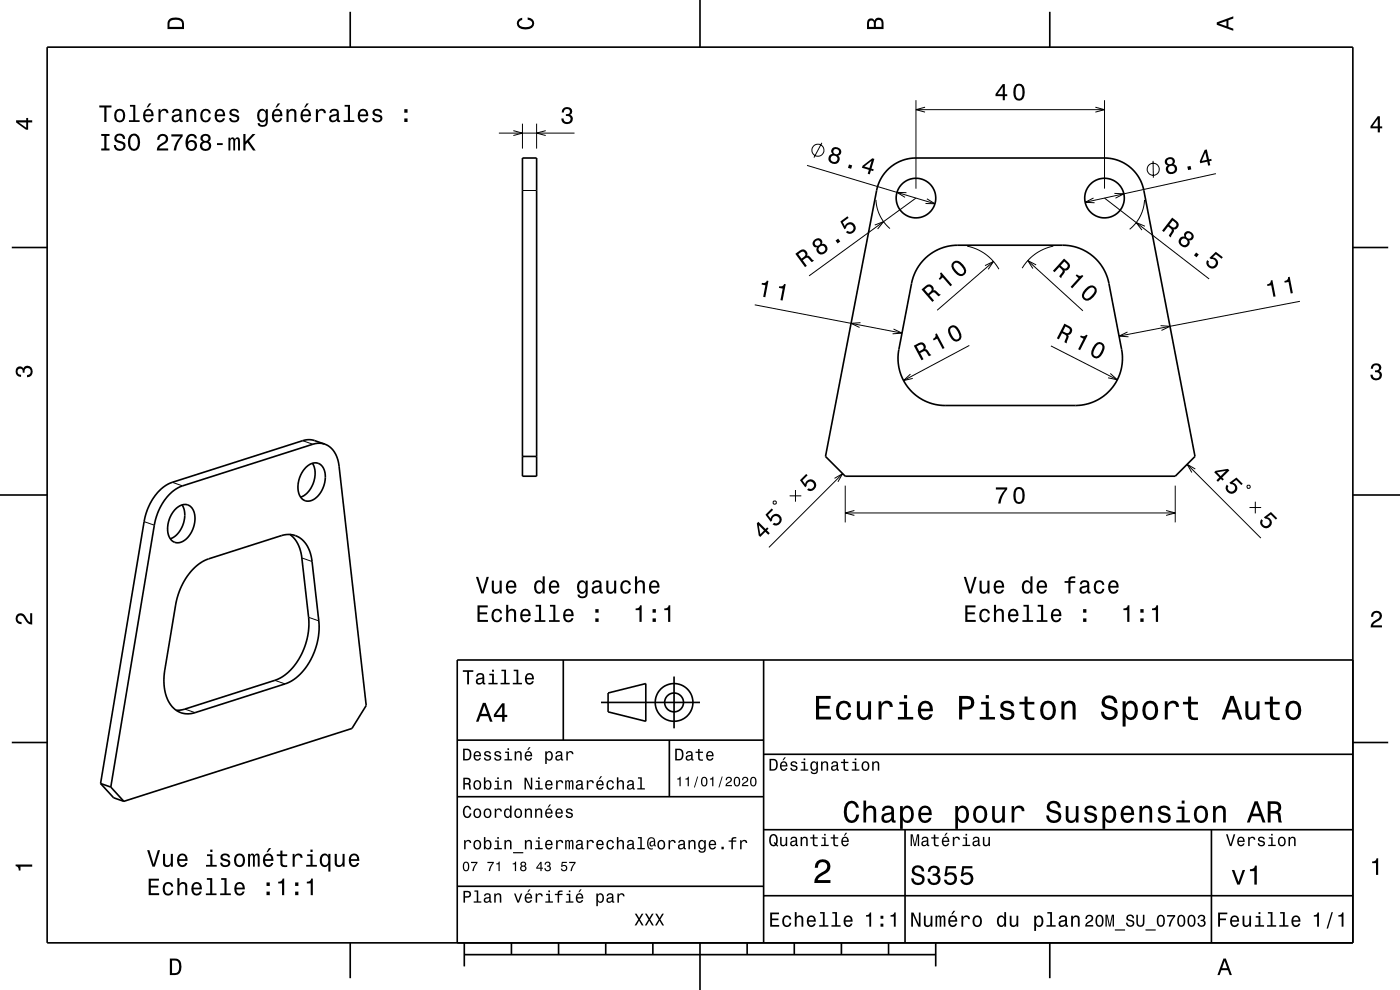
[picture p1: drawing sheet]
<svg xmlns="http://www.w3.org/2000/svg" width="297mm" height="210mm" viewBox="0 0 297 210" stroke-linecap="round" stroke-linejoin="round" font-family="sans-serif">
<g fill="none" stroke="#000" stroke-width=".21">
<path d="M105.8 28.2h16.1M108.9 27.7l1.9 .5-1.9 .5M110.8 26.2v5.3M113.8 26.2v5.3M115.8 27.7l-2 .5 2 .5M171.2 35.1l27.1 8.1M174.4 30.3l-1.7 3.1M194.3 21.3v18.7M194.3 23.3h40M196.2 22.7l-1.9 .6 1.9 .5M232.4 22.7l1.9 .6-1.9 .5M234.3 21.3v18.7"/>
<path d="M244.6 34.1l.1 3.6M257.9 36.8l-27.7 6.1M110.8 40.4h3M185.6 47.7l1.8-.7-1.2 1.6M185.8 42.4a8.5 8.5 0 0 0 3 6.1M192.3 40.9l-2-.1 1.7 1.1M194.3 42l-22.7 16.5M196.6 42.2l1.7 1h-2M205.2 52.2a10 10 0 0 1 6.7 4.9M209 56.3l1.8-.8-1.2 1.6M210.8 55.5l-12 10.3M218 55.3l11.7 10.6"/>
<path d="M219.8 56.2l-1.8-.9 1.1 1.7M223.4 52.2a10 10 0 0 0-6.6 4.7M232 42l-1.8 .9 2 .1M234.3 42l22.2 17.2M236.4 41l2 .1-1.8 .9M242.8 42.4a8.5 8.5 0 0 1-3.2 6.2M242.9 48l-1.9-.8 1.3 1.6M160.1 64.7l31.3 6M182.5 68.4l-2 .2 1.9 .9M189.6 69.8l1.8 .9-2 .1M193.1 79.4l-1.4 1.3 1.9-.4M205.6 73.3l-13.9 7.4"/>
<path d="M222.9 73.4l14.1 7.2M235.5 79.2l1.5 1.4-1.9-.5M239.2 70.4l-1.8 .9 2 .1M246.2 69.1l2 .1-1.8 .9M275.8 63.9l-38.4 7.4M64.2 93.5l2.2 .7M251.8 98.5l15.7 15.6M253.6 99.5l-1.8-1 1 1.7M30.6 110.6l2.1 .8M36.6 102.3l2.1 .8M64 118.3l2.2 .8M164.2 106.3l.5 .1-.2 .5-.5-.1z"/>
<path d="M167.5 105.2h2.5M168.8 103.9v2.5M177 101.5l1.8-1-1 1.7M178.8 100.5l-15.7 15.6M179.3 103v7.8M179.3 108.8h70M181.2 108.3l-1.9 .5 1.9 .5M247.4 108.3l1.9 .5-1.9 .5M249.3 103v7.8M264.7 102.9l.5 .2-.2 .5-.5-.2zM265.1 107.7h2.4M266.3 106.4v2.5"/>
<path d="M65.5 130.9l2.1 .8M39.2 150.4l2.2 .8M58.3 144.3l2.2 .8"/>
<circle cx="173.5" cy="31.9" r="1.28"/>
<circle cx="244.6" cy="35.9" r="1.28"/>
</g>
<g fill="none" stroke="#000" stroke-width=".35">
<path d="M10 10h277v190h-277zM74.3 2.5v7.5M148.5 0v10M222.7 2.5v7.5M110.8 33.5h3v67.5h-3zM188.3 36.1a8.5 8.5 0 0 1 6-2.6h40a8.5 8.5 0 0 1 8.4 6.9l10.8 56.4-4.2 4.2h-70l-4.2-4.2 10.9-56.4a8.5 8.5 0 0 1 2.3-4.3zM2.5 52.5h7.5M196.2 54.9a10 10 0 0 1 7-2.9h22.2a10 10 0 0 1 9.8 8.1l2.7 14a10 10 0 0 1-9.8 11.9h-27.6a10 10 0 0 1-9.8-11.9l2.7-14a10 10 0 0 1 2.8-5.2zM287 52.5h7.5M65 99.1a2.2 2.2 0 0 1 2.5-.8 2.2 2.2 0 0 1 1.5 2.1 5.4 5.4 0 0 1-3.3 5.9 2.29 2.29 0 0 1-2.5-2.7 6.1 6.1 0 0 1 1.8-4.5zM66.3 98.3a5.4 5.4 0 0 1-2.5 7.2M68.9 94.2a5.2 5.2 0 0 1 3 4.7l5.8 50.8-3 4.8-48.4 15.5"/>
<path d="M68.9 94.2a4 4 0 0 0-2.5 0l-27.7 8.9a10.5 10.5 0 0 0-6 8.3l-9.2 55.6M68.9 94.2l-2.2-.7a4 4 0 0 0-2.5 0l-27.6 8.8a10.5 10.5 0 0 0-6 8.3l-9.3 55.6M110.8 96.8h3M0 105h10M37.3 107.9a2.23 2.23 0 0 1 2.6-.8 2.23 2.23 0 0 1 1.4 2.4 5.4 5.4 0 0 1-3.2 5.6 2.29 2.29 0 0 1-2.5-2.6 6.2 6.2 0 0 1 1.7-4.6zM38.6 107.1a5.4 5.4 0 0 1-2.5 7.2M61.5 113.4a6.7 6.7 0 0 1 2.5 4.9l1.5 13-.1 2.5-.4 2.2-.9 2.6-1.3 2.1-1.5 1.7a8 8 0 0 1-3 1.9l-19.1 6.1-1.8 .3M287 105h10M41.1 120.6l.5-.5a7.7 7.7 0 0 1 2.7-1.6l15.4-4.9a4.7 4.7 0 0 1 6.1 3.6l.4 1.7 1.4 12.8 .1 2.4-.5 2.7-.9 2.3-1.2 2.1-1.6 2a8 8 0 0 1-3 1.9l-19.1 6.1a4.7 4.7 0 0 1-6.2-3.7l-.4-2.3 .1-2.3 2.5-15.3 .6-1.9 .8-1.9 1-1.6zM119.5 140v17M162 140v60M287 140h-190v60"/>
<path d="M2.5 157.5h7.5M97 157h65M127.5 149h21M129 147l8-2v8l-8-2zM142 157v12M143 143.5v11M287 157.5h7.5M21.3 166.2l2.8 3 2.2 .8M21.3 166.2l2.2 .8M23.5 167l2.8 3M97 169h65M162 176h125"/>
<path d="M162 160h125M192 176v24M257 176v24M97 188h65M162 190h125M74.3 200v7.5M98.5 202.5h100M98.5 200v5M108.5 200v2.5M118.5 200v2.5M128.5 200v2.5M138.5 200v2.5"/>
<path d="M148.5 200v10M158.5 200v2.5M168.5 200v2.5M178.5 200v2.5M188.5 200v2.5M198.5 200v5M222.7 200v7.5"/>
<circle cx="194.3" cy="42" r="4.2"/>
<circle cx="234.3" cy="42" r="4.2"/>
<circle cx="143" cy="149" r="2"/>
<circle cx="143" cy="149" r="4"/>
</g>
<g fill="#000">
<path d="M36 4a2.18 2.18 0 0 0-.5 2.2h3.5v-1.2a1.43 1.43 0 0 0-1.7-1.3zM36.3 4.4a2.15 2.15 0 0 1 2.2 .3l.1 1h-2.6v-1z" fill-rule="evenodd"/>
<path d="M109.9 4.2l.9-.4v.4a.7 .7 0 0 0-.7 .5 .7 .7 0 0 0 .3 .8 1.7 1.7 0 0 0 2.5-.5 .9 .9 0 0 0-1-.8v-.5a1.24 1.24 0 0 1 1.4 1.1 1.24 1.24 0 0 1-1 1.4 2.22 2.22 0 0 1-2.5-.7l-.2-.5z" fill-rule="evenodd"/>
<path d="M184.2 4.2l-.3 .7v1.3h3.5v-1.3a.98 .98 0 0 0-.7-1.1 .98 .98 0 0 0-1.2 .6 .84 .84 0 0 0-1.3-.2zM184.5 4.5a.54 .54 0 0 1 .6-.1 .54 .54 0 0 1 .3 .6v.7h-1zM185.9 4.4a.62 .62 0 0 1 .8-.1 .62 .62 0 0 1 .3 .6v.8h-1.2z" fill-rule="evenodd"/>
<path d="M258.1 4.7v.6l3.5 1.2v-.4l-1-.4v-1.4l1-.4v-.4zM258.6 5l1.6-.5v1z" fill-rule="evenodd"/>
<path d="M3.4 25.5v.5l2.1 1.5h.5v-1.5h.8v-.5h-.8v-.5h-.4v.5zM4 26h1.6v1.1z" fill-rule="evenodd"/>
<path d="M21.1 22.4v.4h1v3.1h.5v-3.1h1v-.4zM24.5 23.5a1.53 1.53 0 0 0 .9 2.5 1.48 1.48 0 0 0 1.2-1.5 1.48 1.48 0 0 0-1.2-1.4l-.5 .1zM24.9 23.7a.67 .67 0 0 1 .7-.2 .67 .67 0 0 1 .5 .6 1.11 1.11 0 0 1-.7 1.5 1.17 1.17 0 0 1-.5-1.9zM27.6 22.3v.3h.7v2.9h-.9v.4h2.2v-.4h-.9v-3.2zM31.6 21.9l-.5 .9h.3l.7-.9zM30.7 23.5a1.54 1.54 0 0 0 .7 2.5 1.06 1.06 0 0 0 1.1-.9h-.4l-.2 .3-.4 .2a.75 .75 0 0 1-.7-1h1.8a1.16 1.16 0 0 0-.5-1.3 1.16 1.16 0 0 0-1.4 .2zM31 23.7a.66 .66 0 0 1 .8-.2 .66 .66 0 0 1 .3 .8h-1.3zM33.6 23.2v2.7h.5v-1.6a.67 .67 0 0 1 .3-.8 .67 .67 0 0 1 .9 .3v.2h.4a.89 .89 0 0 0-.7-.9 .89 .89 0 0 0-1 .5v-.4zM36.8 23.3l-.3 .7h.4a.55 .55 0 0 1 .7-.6 .55 .55 0 0 1 .4 .8h-.2a1 1 0 0 0-1.1 .3 1 1 0 0 0-.2 1 .94 .94 0 0 0 1.6 0l.1 .3 .6 .1v-.4h-.3v-1.6a1.02 1.02 0 0 0-1.7-.6zM36.9 24.8l1.2-.3a.77 .77 0 0 1-.2 .9 .77 .77 0 0 1-.9 .1zM39.5 23.2v2.7h.5v-1.6a.64 .64 0 0 1 .4-.8 .64 .64 0 0 1 .8 .4v2h.4v-1.8a.89 .89 0 0 0-.6-1 .89 .89 0 0 0-1 .5v-.4zM42.8 23.5a1.52 1.52 0 0 0 .8 2.5 1.05 1.05 0 0 0 1.1-1.1h-.4a.67 .67 0 0 1-.6 .7 .67 .67 0 0 1-.7-.6 1.12 1.12 0 0 1 .6-1.5 .6 .6 0 0 1 .7 .6h.4a1.09 1.09 0 0 0-.7-1 1.09 1.09 0 0 0-1.2 .4zM45.8 23.5a1.54 1.54 0 0 0 .8 2.5 1.06 1.06 0 0 0 1.1-.9h-.4l-.2 .3-.4 .2a.75 .75 0 0 1-.7-1h1.8a1.16 1.16 0 0 0-.5-1.3 1.16 1.16 0 0 0-1.5 .2zM46.2 23.7a.66 .66 0 0 1 .8-.2 .66 .66 0 0 1 .3 .8h-1.3zM48.9 23.3a.75 .75 0 0 0-.2 .8 .75 .75 0 0 0 .7 .5l.9 .4a.63 .63 0 0 1-.6 .6 .63 .63 0 0 1-.7-.6h-.4a1.07 1.07 0 0 0 1.2 1 1.07 1.07 0 0 0 .9-1.2l-.4-.4-1.1-.3a.54 .54 0 0 1 .4-.7 .54 .54 0 0 1 .7 .5h.4a1.03 1.03 0 0 0-.7-.9 1.03 1.03 0 0 0-1.1 .3zM54.8 23.5a1.57 1.57 0 0 0 .8 2.5l.4-.2 .4-.3a.73 .73 0 0 1-.3 1 .73 .73 0 0 1-1-.4h-.4a1.1 1.1 0 0 0 1.2 .9 1.1 1.1 0 0 0 .9-1.2v-2.6h-.4v.4l-.4-.4a.9 .9 0 0 0-1.2 .3zM55.2 23.7a.63 .63 0 0 1 .7-.2 .63 .63 0 0 1 .4 .6 1.1 1.1 0 0 1-.6 1.5 1.19 1.19 0 0 1-.5-1.9zM58.9 21.9l-.5 .9h.3l.7-.9zM58 23.5a1.54 1.54 0 0 0 .8 2.5 1.06 1.06 0 0 0 1.1-.9h-.5l-.2 .3-.4 .2a.76 .76 0 0 1-.7-1h1.8a1.17 1.17 0 0 0-.5-1.3 1.17 1.17 0 0 0-1.4 .2zM58.3 23.7a.66 .66 0 0 1 .8-.2 .66 .66 0 0 1 .3 .8h-1.3zM60.8 23.2v2.7h.4v-1.6a.63 .63 0 0 1 .4-.8 .63 .63 0 0 1 .8 .4v2h.5v-1.8a.89 .89 0 0 0-.6-1 .89 .89 0 0 0-1.1 .5v-.4zM65 21.9l-.5 .9h.3l.7-.9zM64 23.5a1.54 1.54 0 0 0 .8 2.5 1.06 1.06 0 0 0 1.1-.9h-.4l-.2 .3-.4 .2a.75 .75 0 0 1-.7-1h1.8a1.17 1.17 0 0 0-.5-1.3 1.17 1.17 0 0 0-1.5 .2zM64.4 23.7a.66 .66 0 0 1 .8-.2 .66 .66 0 0 1 .3 .8h-1.3zM67 23.2v2.7h.5v-1.6a.66 .66 0 0 1 .3-.8 .66 .66 0 0 1 .9 .3v.2h.4a.89 .89 0 0 0-.7-.9 .89 .89 0 0 0-1 .5v-.4zM70.2 23.3l-.3 .7h.4a.55 .55 0 0 1 .7-.6 .55 .55 0 0 1 .4 .8h-.2a1 1 0 0 0-1.1 .3 1 1 0 0 0-.2 1 .93 .93 0 0 0 1.6 0l.1 .3 .6 .1v-.4h-.3v-1.6a1.02 1.02 0 0 0-.7-.8 1.02 1.02 0 0 0-1 .2zM70.3 24.8l1.1-.3a.77 .77 0 0 1-.2 .9 .77 .77 0 0 1-.8 .1l-.2-.4zM73.1 22.3v.3h.7v2.9h-.9v.4h2.3v-.4h-1v-3.2zM76.2 23.5a1.54 1.54 0 0 0 .8 2.5 1.05 1.05 0 0 0 1.1-.9h-.5l-.2 .3-.4 .2a.75 .75 0 0 1-.7-1h1.8a1.16 1.16 0 0 0-.5-1.3 1.16 1.16 0 0 0-1.4 .2zM76.5 23.7a.66 .66 0 0 1 .8-.2 .66 .66 0 0 1 .4 .8h-1.4zM79.3 23.3a.75 .75 0 0 0-.2 .8 .75 .75 0 0 0 .7 .5l.9 .4a.63 .63 0 0 1-.6 .6 .63 .63 0 0 1-.7-.6h-.4a1.07 1.07 0 0 0 1.2 1 1.07 1.07 0 0 0 .9-1.2l-.4-.4-1.1-.3a.54 .54 0 0 1 .4-.7 .54 .54 0 0 1 .6 .5h.5a1.03 1.03 0 0 0-.7-.9 1.03 1.03 0 0 0-1.1 .3zM85.8 25.1v.8h.7v-.8zM85.8 23.2v.7h.7v-.7z" fill-rule="evenodd"/>
<path d="M21.5 28.4v.4h.6v2.7h-.6v.4h1.7v-.4h-.6v-2.7h.6v-.4zM24.5 28.6a.96 .96 0 0 0-.2 1.1 .96 .96 0 0 0 .9 .6 .77 .77 0 0 1 .9 .9 .84 .84 0 0 1-.9 .4 .84 .84 0 0 1-.6-.8h-.5a1.21 1.21 0 0 0 1.5 1.2 1.21 1.21 0 0 0 .8-1.8l-1.2-.4a.58 .58 0 0 1-.4-.8 .58 .58 0 0 1 .9-.2l.2 .1 .2 .6h.5a1.16 1.16 0 0 0-.8-1.1 1.16 1.16 0 0 0-1.3 .2zM27.5 28.8a2.53 2.53 0 0 0 .4 3.1 1.21 1.21 0 0 0 1.7-.9 1.93 1.93 0 0 0-.9-2.6l-.8 .1zM28.1 28.8l.3-.1a1.7 1.7 0 0 1 .4 2.8l-.4 .1a1.68 1.68 0 0 1-.3-2.8zM33.7 28.7l-.4 1h.5a.7 .7 0 0 1 .5-.9 .7 .7 0 0 1 .9 .5 .7 .7 0 0 1-.5 .9 1.8 1.8 0 0 0-1.4 1.7h2.4v-.4h-1.9a2.2 2.2 0 0 1 1.4-1.2 1.13 1.13 0 0 0 .1-1.7 1.13 1.13 0 0 0-1.6 .1zM36.4 28.5v.5h1.9a5.2 5.2 0 0 0-1.5 2.9h.5a5.3 5.3 0 0 1 1.5-3v-.4zM39.9 28.7a2.4 2.4 0 0 0 .2 3.2 1.16 1.16 0 0 0 1.5-.3 1.16 1.16 0 0 0-.2-1.6 1.16 1.16 0 0 0-1.5 .1 1.02 1.02 0 0 1 .8-1.3 .58 .58 0 0 1 .6 .6h.5a1.12 1.12 0 0 0-.7-1 1.12 1.12 0 0 0-1.2 .3zM39.8 30.9a.75 .75 0 0 1 1.5 0 .75 .75 0 0 1-1.5 0zM42.8 28.7a.83 .83 0 0 0 .2 1.3 1.11 1.11 0 0 0-.4 1.6 1.11 1.11 0 0 0 1.5 .3 1.03 1.03 0 0 0 .7-.9 1.03 1.03 0 0 0-.6-1 .88 .88 0 0 0 .4-1.1 .88 .88 0 0 0-1-.5zM42.9 30.9a.71 .71 0 0 1 1.4 0 .71 .71 0 0 1-1.4 0zM43 29.4a.6 .6 0 0 1 1.2 0 .6 .6 0 0 1-1.2 0zM46 30.4v.4h1.3v-.4zM48.5 29.2v2.7h.4v-2.1l.2-.3h.3l.1 .3v2.1h.4v-2.1l.3-.3 .3 .1v.4v1.9h.4v-1.9a.69 .69 0 0 0-.5-.9l-.6 .4-.2-.3-.3-.1-.4 .4v-.3zM51.6 28.4v3.5h.5v-1.2l.4-.5 1.2 1.7h.5l-1.4-2 1.4-1.5h-.6l-1.5 1.6v-1.6z" fill-rule="evenodd"/>
<path d="M119.5 23a1.08 1.08 0 0 1 1.3-.2 1.08 1.08 0 0 1 .5 1.3l-.3 .3a1.06 1.06 0 0 1 .5 1.2 1.06 1.06 0 0 1-1.2 .7 1.1 1.1 0 0 1-1.2-1.2h.4a.71 .71 0 0 0 1 .8 .71 .71 0 0 0 .1-1.3h-.6v-.4a.61 .61 0 0 0 .8-.3 .61 .61 0 0 0-.2-.8 .61 .61 0 0 0-.8 .2l-.2 .6h-.4z" fill-rule="evenodd"/>
<path d="M176.5 31.5a.8 .8 0 0 0 .1 1.1 1.11 1.11 0 0 0-.9 1.4 1.11 1.11 0 0 0 1.4 .8 1.03 1.03 0 0 0 1-.7 1.03 1.03 0 0 0-.3-1.1 .89 .89 0 0 0 .7-.9 .89 .89 0 0 0-.8-.8l-.5-.1zM176.2 33.7a.71 .71 0 0 1 1.4 0 .71 .71 0 0 1-1.4 0zM176.8 32.2a.6 .6 0 0 1 1.2 0 .6 .6 0 0 1-1.2 0zM180.1 34.9l-.2 .7 .7 .2 .2-.7zM183 35.2l-.1 .4 1.4 .4-.2 .9 .4 .1 .3-.8 .4 .1 .2-.4-.5-.1 .6-2.1-.4-.1zM183.4 35.3l1.5-1.2-.5 1.5z" fill-rule="evenodd"/>
<path d="M212.7 17.8l-1.5 2.1v.5h1.5v.9h.5v-.9h.5v-.4h-.5v-2.2zM212.7 18.4v1.6h-1.1zM215.3 18.2a2.68 2.68 0 0 0 .4 3.1 1.14 1.14 0 0 0 1.6-1 2.31 2.31 0 0 0-.6-2.4l-.5-.2-.5 .2zM215.8 18.2h.7a2.37 2.37 0 0 1 0 2.7h-.7a2.38 2.38 0 0 1 0-2.7z" fill-rule="evenodd"/>
<path d="M247.3 33.8a.84 .84 0 0 0 .4 1.3 1.11 1.11 0 0 0-.1 1.6 1.11 1.11 0 0 0 1.6 0 1.03 1.03 0 0 0 .5-1 1.03 1.03 0 0 0-.8-.9 .89 .89 0 0 0 .2-1.1 .89 .89 0 0 0-1.1-.3zM247.8 35.9a.71 .71 0 0 1 1.4 0 .71 .71 0 0 1-1.4 0zM247.6 34.3a.6 .6 0 0 1 1.2 0 .6 .6 0 0 1-1.2 0zM251.9 35.3l.1 .8 .7-.2-.1-.7zM255.6 31.8l-1.1 2.4 .1 .4 1.5-.3 .2 .8 .4-.1-.1-.8 .4-.1v-.4l-.5 .1-.5-2.1zM255.7 32.4l.3 1.5-1.1 .2z" fill-rule="evenodd"/>
<path d="M292.3 24.7l-1.6 2.1v.4h1.6v.9h.4v-.9h.5v-.4h-.5v-2.1zM292.3 25.2v1.6h-1.1z" fill-rule="evenodd"/>
<path d="M168.7 53.8l2.1 2.9 .4-.3-.9-1.2a.85 .85 0 0 1 1.3-.3l.6 .7 .5-.3-1.1-1h-.4a.97 .97 0 0 0-.3-1.2 .97 .97 0 0 0-1.2 .1zM169.4 53.9a1.08 1.08 0 0 1 1.1-.5 .6 .6 0 0 1 .4 .6 .6 .6 0 0 1-.4 .5l-.5 .4z" fill-rule="evenodd"/>
<path d="M172.9 50.8a.89 .89 0 0 0-.5 1 .89 .89 0 0 0 .9 .7 1.11 1.11 0 0 0 .6 1.5 1.11 1.11 0 0 0 1.5-.7 1.03 1.03 0 0 0 0-1.1 1.03 1.03 0 0 0-1.1-.5 .89 .89 0 0 0-.3-1.1 .89 .89 0 0 0-1.1 .2zM173.7 52.9a.71 .71 0 0 1 1.4 0 .71 .71 0 0 1-1.4 0zM172.8 51.6a.6 .6 0 0 1 1.2 0 .6 .6 0 0 1-1.2 0zM177.2 51l.5 .6 .6-.4-.5-.6zM178.3 47l.8 1.6 .4-.2a.79 .79 0 0 1 .8-.8 .79 .79 0 0 1 .7 .9 .79 .79 0 0 1-1 .6l-.2-.1-.4 .2a1.21 1.21 0 0 0 1.9 0 1.21 1.21 0 0 0-.3-1.8 1.21 1.21 0 0 0-1.8 .6l-.4-.9 1.2-.9-.2-.3z" fill-rule="evenodd"/>
<path d="M225.7 54.8l-2.3 2.6 .3 .3 1-1a.85 .85 0 0 1 .6 1.2l-.6 .8 .4 .3 .8-1.3-.1-.3a.97 .97 0 0 0 1.1-.6 .97 .97 0 0 0-.3-1.2zM225.8 55.5a1.09 1.09 0 0 1 .7 1 .6 .6 0 0 1-.5 .5 .6 .6 0 0 1-.6-.3l-.4-.4z" fill-rule="evenodd"/>
<path d="M248.7 46.2l-2.2 2.7 .4 .3 .9-1.2a1.08 1.08 0 0 1 .8 1l-.6 1 .4 .4 .7-1.4-.1-.3a.97 .97 0 0 0 1-.7 .97 .97 0 0 0-.4-1.1zM248.8 46.8a1.09 1.09 0 0 1 .8 1 .6 .6 0 0 1-.5 .5 .6 .6 0 0 1-.6-.3l-.4-.3z" fill-rule="evenodd"/>
<path d="M251.4 49.3l-.2 .5 .1 .4a1.11 1.11 0 0 0-1.3 1 1.11 1.11 0 0 0 1 1.2 1.03 1.03 0 0 0 1.1-.3 1.03 1.03 0 0 0 .2-1.1 .89 .89 0 0 0 .9-.6 .89 .89 0 0 0-.4-1.1 .95 .95 0 0 0-1.4 0zM250.5 51.3a.71 .71 0 0 1 1.4 0 .71 .71 0 0 1-1.4 0zM251.6 50.1a.6 .6 0 0 1 1.2 0 .6 .6 0 0 1-1.2 0zM253.8 53.6l-.5 .6 .5 .4 .5-.6zM256.1 55.2a1.21 1.21 0 0 0 .5 1.7 1.21 1.21 0 0 0 1.7-.8 1.21 1.21 0 0 0-1-1.5l.6-.7 1.3 1 .2-.3-1.5-1.2-1.3 1.3 .3 .3a.8 .8 0 0 1 1.1 .5 .8 .8 0 0 1-.8 1 .8 .8 0 0 1-.7-1z" fill-rule="evenodd"/>
<path d="M161.6 60v.4l.8 .1-.5 2.5 .5 .1 .6-3.5-.3-.1a.77 .77 0 0 1-1.1 .5zM165.3 60.7l-.1 .4 .8 .1-.4 2.5 .4 .1 .7-3.5-.4-.1a.77 .77 0 0 1-1 .5z" fill-rule="evenodd"/>
<path d="M193.9 73.3l1.6 3.1 .4-.2-.7-1.3a.84 .84 0 0 1 1.4-.1l.5 .8 .5-.3-1-1.2h-.3a.97 .97 0 0 0-.2-1.2 .97 .97 0 0 0-1.2-.1zM194.5 73.5a1.08 1.08 0 0 1 1.2-.3 .6 .6 0 0 1 .3 .6 .6 .6 0 0 1-.5 .5l-.5 .2z" fill-rule="evenodd"/>
<path d="M195.5 61.4l2.3 2.6 .3-.3-.9-1.1a.84 .84 0 0 1 1.3-.4l.7 .7 .4-.4-1.2-.9h-.4a.97 .97 0 0 0-.4-1.1 .97 .97 0 0 0-1.2 .1zM196.1 61.4a1.1 1.1 0 0 1 1.2-.6 .6 .6 0 0 1 .3 .6 .6 .6 0 0 1-.3 .5l-.4 .4z" fill-rule="evenodd"/>
<path d="M198.4 70.9a.77 .77 0 0 1-.5 1l.2 .3 .7-.4 1.2 2.2 .4-.2-1.7-3.1zM201.3 69.5a2.44 2.44 0 0 0 1.6 3 1.14 1.14 0 0 0 1-1.6 2.3 2.3 0 0 0-1.7-1.9l-.5 .1zM201.6 69.7l.6-.3a2.36 2.36 0 0 1 1.3 2.3l-.6 .3a2.38 2.38 0 0 1-1.3-2.3z" fill-rule="evenodd"/>
<path d="M199.4 58a.77 .77 0 0 1-.3 1.1l.3 .3 .6-.6 1.6 1.9 .4-.3-2.3-2.6zM202.2 55.6a1.43 1.43 0 0 0 .3 2.1 1.41 1.41 0 0 0 2.1 .6 1.42 1.42 0 0 0-.3-2.2 1.51 1.51 0 0 0-2.1-.5zM202.5 55.9l.3-.2a2.38 2.38 0 0 1 1.7 2l-.5 .4a2.37 2.37 0 0 1-1.7-1.9z" fill-rule="evenodd"/>
<path d="M225.8 68.7l-1.6 3.1 .4 .2 .7-1.3a.85 .85 0 0 1 .8 1l-.3 .9 .5 .2 .4-1.4-.1-.3a.97 .97 0 0 0 .8-.9 .97 .97 0 0 0-.6-1zM226 69.3a1.09 1.09 0 0 1 1 .8 .6 .6 0 0 1-.4 .5 .6 .6 0 0 1-.6-.1l-.5-.2z" fill-rule="evenodd"/>
<path d="M228.4 58.2l-.2 .3 .6 .5-1.7 1.9 .4 .3 2.3-2.6-.2-.3a.77 .77 0 0 1-1.2-.1zM230.2 61.3a1.42 1.42 0 0 0-.3 2.2 1.42 1.42 0 0 0 2.1-.5 1.52 1.52 0 0 0 .3-2.2 1.44 1.44 0 0 0-2.1 .5zM230.6 61.7l.8-.7a.63 .63 0 0 1 .6 .1 .63 .63 0 0 1 .2 .7 2.73 2.73 0 0 1-1.7 1.6l-.5-.5v-.3z" fill-rule="evenodd"/>
<path d="M229.3 71.2l-.2 .3 .8 .4-1.2 2.2 .4 .2 1.6-3.2-.3-.1a.77 .77 0 0 1-1.1 .2zM232.3 73.1a2.27 2.27 0 0 0-.6 2.5 1.13 1.13 0 0 0 1.9-.1 2.29 2.29 0 0 0 .5-2.5 1.14 1.14 0 0 0-1.8 .1zM232.9 73.1a.63 .63 0 0 1 .6-.1 .63 .63 0 0 1 .4 .6 2.74 2.74 0 0 1-1.3 2l-.6-.3a2.28 2.28 0 0 1 .9-2.2z" fill-rule="evenodd"/>
<path d="M269.6 59.5a.77 .77 0 0 1-.8 .8l.1 .4 .8-.2 .4 2.5 .5-.1-.7-3.5zM273.3 58.8a.77 .77 0 0 1-.8 .8v.4l.8-.2 .5 2.5 .5-.1-.7-3.5z" fill-rule="evenodd"/>
<path d="M291.1 77.4a1.08 1.08 0 0 1 1.4-.2 1.08 1.08 0 0 1 .4 1.2l-.3 .3a1.06 1.06 0 0 1 .5 1.3 1.06 1.06 0 0 1-1.2 .7 1.1 1.1 0 0 1-1.2-1.2h.5a.71 .71 0 0 0 1 .8 .71 .71 0 0 0 .1-1.3h-.6v-.4a.61 .61 0 0 0 .8-.3 .61 .61 0 0 0-.2-.8 .61 .61 0 0 0-.9 .2l-.1 .5h-.5z" fill-rule="evenodd"/>
<path d="M3.6 78a.86 .86 0 0 1 1.4 .2 1.06 1.06 0 0 1 1.2-.6 1.06 1.06 0 0 1 .7 1.2 1.1 1.1 0 0 1-1.2 1.2v-.4a.71 .71 0 0 0 .8-1 .71 .71 0 0 0-1.3-.1v.6h-.4a.61 .61 0 0 0-.3-.8 .61 .61 0 0 0-.8 .2 .61 .61 0 0 0 .2 .8l.6 .2v.4a1.15 1.15 0 0 1-1.2-.6 1.15 1.15 0 0 1 .3-1.3z" fill-rule="evenodd"/>
<path d="M160.6 111l.4 2.6 .3 .3 1.1-1.1 .6 .6 .3-.3-.6-.6 .3-.4-.2-.2-.4 .3-1.5-1.5zM161 111.4l1.1 1.1-.8 .8zM163.7 107.9l-1.3 1.3 1.1 1.5 .3-.3a.8 .8 0 0 1 .7-1 .8 .8 0 0 1 .8 .9 .8 .8 0 0 1-1.1 .6l-.3 .3a1.21 1.21 0 0 0 1.8-.3 1.21 1.21 0 0 0-.6-1.7 1.21 1.21 0 0 0-1.6 .8l-.6-.8 1.1-1z" fill-rule="evenodd"/>
<path d="M169.7 101.9l1.3-1.4 .3 .3-1.1 1.1 .6 .8a1.21 1.21 0 0 1 1.6-.9 1.21 1.21 0 0 1 .6 1.8 1.21 1.21 0 0 1-1.8 .3l.3-.3a.8 .8 0 0 0 1.2-.6 .8 .8 0 0 0-.9-1 .8 .8 0 0 0-.7 1.1l-.3 .3z" fill-rule="evenodd"/>
<path d="M211.3 103.4v.4h1.9a5.2 5.2 0 0 0-1.5 3h.6a5.3 5.3 0 0 1 1.4-3v-.4zM215.3 103.7a2.68 2.68 0 0 0 .4 3.1 1.14 1.14 0 0 0 1.6-.9 2.31 2.31 0 0 0-.6-2.5l-.5-.1-.5 .1zM215.8 103.8h.7a2.37 2.37 0 0 1 0 2.6h-.7a2.38 2.38 0 0 1 0-2.6z" fill-rule="evenodd"/>
<path d="M257.9 99.9l-.3 .3 1.1 1.1-.6 .6 .3 .3 .6-.6 .3 .3 .3-.2-.3-.4 1.5-1.5-.3-.3zM258.2 100.2l1.9-.3-1.1 1.1zM260.3 102.8a1.21 1.21 0 0 0 .3 1.8 1.21 1.21 0 0 0 1.7-.6 1.21 1.21 0 0 0-.8-1.6l.8-.6 1 1.1 .3-.3-1.3-1.3-1.5 1.1 .3 .3a.79 .79 0 0 1 .9 .7 .79 .79 0 0 1-.8 .8 .79 .79 0 0 1-.7-.8l.1-.3z" fill-rule="evenodd"/>
<path d="M267.6 110.1l.3 .4a.79 .79 0 0 0 .4 1 .79 .79 0 0 0 1.1-.4 .79 .79 0 0 0-.6-1l-.4-.1-.3-.3 1.5-1.1 1.4 1.3-.3 .3-1.1-1.1-.8 .6a1.21 1.21 0 0 1 .8 1.6 1.21 1.21 0 0 1-1.7 .6 1.21 1.21 0 0 1-.3-1.8z" fill-rule="evenodd"/>
<path d="M3.6 130.4a1.22 1.22 0 0 1 2 .7l.4 .6 .4 .3v-1.9h.4v2.4a1.8 1.8 0 0 1-1.7-1.4 .71 .71 0 0 0-.9-.5 .71 .71 0 0 0-.5 .8 .71 .71 0 0 0 .9 .5v.5a1.18 1.18 0 0 1-1.2-.7 1.18 1.18 0 0 1 .2-1.3z" fill-rule="evenodd"/>
<path d="M101.3 128.4v3.5h2.2v-.4h-1.7v-1.2h1.5v-.4h-1.5v-1.1h1.7v-.4zM104.6 129.5a1.53 1.53 0 0 0 .8 2.5 1.07 1.07 0 0 0 1.1-1h-.4a.67 .67 0 0 1-.6 .6 .67 .67 0 0 1-.7-.6 1.11 1.11 0 0 1 .6-1.5 .6 .6 0 0 1 .7 .6h.4a1.09 1.09 0 0 0-.8-1 1.09 1.09 0 0 0-1.1 .4zM107.4 128.3v3.6h.4v-1.5a.63 .63 0 0 1 .6-.9 .63 .63 0 0 1 .6 .7v1.7h.5v-1.8a.88 .88 0 0 0-.6-.9 .88 .88 0 0 0-1.1 .4v-1.3zM110.7 129.5a1.54 1.54 0 0 0 .7 2.5 1.05 1.05 0 0 0 1.1-.9h-.4l-.2 .4-.4 .1a.76 .76 0 0 1-.7-.9h1.8a1.16 1.16 0 0 0-.5-1.4 1.16 1.16 0 0 0-1.4 .2zM111 129.7a.66 .66 0 0 1 .8-.1 .66 .66 0 0 1 .3 .7h-1.3zM113.6 128.3v.4h.7v2.8h-.9v.4h2.3v-.4h-.9v-3.2zM116.7 128.3v.4h.7v2.8h-.9v.4h2.2v-.4h-.9v-3.2zM119.8 129.5a1.54 1.54 0 0 0 .8 2.5 1.06 1.06 0 0 0 1-.9h-.4l-.2 .4-.4 .1a.76 .76 0 0 1-.7-.9h1.8a1.16 1.16 0 0 0-.5-1.4 1.16 1.16 0 0 0-1.4 .2zM120.1 129.7a.66 .66 0 0 1 .8-.1 .66 .66 0 0 1 .3 .7h-1.3zM126.3 131.2v.7h.7v-.7zM126.3 129.2v.8h.7v-.8z" fill-rule="evenodd"/>
<path d="M101 122.4l1.1 3.5h.5l1.1-3.5h-.5l-.8 2.9-.9-2.9zM104.3 123.2v1.7a.89 .89 0 0 0 .6 1 .89 .89 0 0 0 1.1-.4v.4h.4v-2.7h-.4v1.5a.65 .65 0 0 1-.4 .8 .65 .65 0 0 1-.8-.3v-2zM107.6 123.5a1.54 1.54 0 0 0 .8 2.5 1.07 1.07 0 0 0 1.1-.9h-.4l-.3 .3-.3 .2a.76 .76 0 0 1-.7-1h1.7a1.17 1.17 0 0 0-.4-1.3 1.17 1.17 0 0 0-1.5 .2zM108 123.7a.66 .66 0 0 1 .8-.2 .66 .66 0 0 1 .3 .8h-1.3zM113.6 123.5a1.58 1.58 0 0 0 .7 2.5l.5-.2 .3-.3v.4h.5v-3.6h-.5v1.3a.9 .9 0 0 0-1.5-.1zM113.9 123.7a.62 .62 0 0 1 .7-.2 .62 .62 0 0 1 .5 .6 1.12 1.12 0 0 1-.7 1.5 1.19 1.19 0 0 1-.5-1.9zM116.7 123.5a1.54 1.54 0 0 0 .8 2.5 1.07 1.07 0 0 0 1.1-.9h-.4l-.3 .3-.3 .2a.76 .76 0 0 1-.7-1h1.8a1.17 1.17 0 0 0-.5-1.3 1.17 1.17 0 0 0-1.5 .2zM117.1 123.7a.66 .66 0 0 1 .8-.2 .66 .66 0 0 1 .3 .8h-1.3zM122.7 123.5a1.58 1.58 0 0 0 .8 2.5l.4-.2 .3-.3a.73 .73 0 0 1-.3 1 .73 .73 0 0 1-1-.4h-.4a1.1 1.1 0 0 0 1.3 .9 1.1 1.1 0 0 0 .9-1.2v-2.6h-.5v.4l-.3-.4a.9 .9 0 0 0-1.2 .3zM123 123.7a.63 .63 0 0 1 .7-.2 .63 .63 0 0 1 .5 .6 1.11 1.11 0 0 1-.7 1.5 1.19 1.19 0 0 1-.5-1.9zM125.9 123.3l-.3 .7h.4a.55 .55 0 0 1 .7-.6 .55 .55 0 0 1 .4 .8h-.2a1 1 0 0 0-1.1 .3 1 1 0 0 0-.2 1 .93 .93 0 0 0 1.6 0l.1 .3 .6 .1v-.4h-.3v-1.6a1.02 1.02 0 0 0-1.7-.6zM126.1 124.8l1.1-.3a.77 .77 0 0 1-.2 .9 .77 .77 0 0 1-.9 .1zM128.6 123.2v1.7a.89 .89 0 0 0 .6 1 .89 .89 0 0 0 1.1-.4v.4h.4v-2.7h-.4v1.5a.65 .65 0 0 1-.4 .8 .65 .65 0 0 1-.8-.3v-2zM131.9 123.5a1.53 1.53 0 0 0 .8 2.5 1.06 1.06 0 0 0 1.1-1.1h-.4a.67 .67 0 0 1-.6 .7 .67 .67 0 0 1-.7-.6 1.11 1.11 0 0 1 .7-1.5 .6 .6 0 0 1 .6 .6h.4a1.09 1.09 0 0 0-.7-1 1.09 1.09 0 0 0-1.2 .4zM134.7 122.3v3.6h.5v-1.6a.63 .63 0 0 1 .3-.8 .63 .63 0 0 1 .8 .4l.1 2h.4v-1.8a.88 .88 0 0 0-.6-1 .88 .88 0 0 0-1 .5v-1.3zM138 123.5a1.54 1.54 0 0 0 .8 2.5 1.07 1.07 0 0 0 1.1-.9h-.5l-.2 .3-.4 .2a.76 .76 0 0 1-.7-1h1.8a1.17 1.17 0 0 0-.5-1.3 1.17 1.17 0 0 0-1.4 .2zM138.3 123.7a.66 .66 0 0 1 .8-.2 .66 .66 0 0 1 .3 .8h-1.3z" fill-rule="evenodd"/>
<path d="M134.8 129.1v.3h.9v2.5h.4v-3.5h-.3a.77 .77 0 0 1-1 .7zM138.4 131.2v.7h.7v-.7zM138.4 129.2v.8h.7v-.8zM140.9 129.1v.3h.8v2.5h.5v-3.5h-.4a.77 .77 0 0 1-.9 .7z" fill-rule="evenodd"/>
<path d="M204.8 128.4v3.5h2.2v-.4h-1.8v-1.2h1.6v-.4h-1.6v-1.1h1.8v-.4zM208.1 129.5a1.53 1.53 0 0 0 .8 2.5 1.07 1.07 0 0 0 1.1-1h-.4a.67 .67 0 0 1-.7 .6 .67 .67 0 0 1-.7-.6 1.11 1.11 0 0 1 .7-1.5 .6 .6 0 0 1 .6 .6h.5a1.09 1.09 0 0 0-.8-1 1.09 1.09 0 0 0-1.1 .4zM210.9 128.3v3.6h.4v-1.5a.63 .63 0 0 1 .5-.9 .63 .63 0 0 1 .7 .7v1.7h.5v-1.8a.88 .88 0 0 0-.6-.9 .88 .88 0 0 0-1.1 .4v-1.3zM214.1 129.5a1.54 1.54 0 0 0 .8 2.5 1.06 1.06 0 0 0 1.1-.9h-.4l-.2 .4-.4 .1a.76 .76 0 0 1-.7-.9h1.8a1.16 1.16 0 0 0-.5-1.4 1.16 1.16 0 0 0-1.5 .2zM214.5 129.7a.66 .66 0 0 1 .8-.1 .66 .66 0 0 1 .3 .7h-1.3zM217.1 128.3v.4h.7v2.8h-.9v.4h2.3v-.4h-.9v-3.2zM220.2 128.3v.4h.7v2.8h-1v.4h2.3v-.4h-.9v-3.2zM223.2 129.5a1.54 1.54 0 0 0 .8 2.5 1.05 1.05 0 0 0 1.1-.9h-.4l-.2 .4-.4 .1a.76 .76 0 0 1-.7-.9h1.8a1.16 1.16 0 0 0-.5-1.4 1.16 1.16 0 0 0-1.5 .2zM223.6 129.7a.66 .66 0 0 1 .8-.1 .66 .66 0 0 1 .3 .7h-1.3zM229.8 131.2v.7h.7v-.7zM229.8 129.2v.8h.7v-.8z" fill-rule="evenodd"/>
<path d="M204.5 122.4l1.1 3.5h.5l1.1-3.5h-.5l-.9 2.9-.9-2.9zM207.8 123.2v1.7a.89 .89 0 0 0 .6 1 .89 .89 0 0 0 1.1-.4v.4h.4v-2.7h-.4v1.5a.65 .65 0 0 1-.4 .8 .65 .65 0 0 1-.8-.3v-2zM211.1 123.5a1.55 1.55 0 0 0 .8 2.5 1.07 1.07 0 0 0 1.1-.9h-.5l-.2 .3-.4 .2a.76 .76 0 0 1-.6-1h1.7a1.17 1.17 0 0 0-.5-1.3 1.17 1.17 0 0 0-1.4 .2zM211.4 123.7a.66 .66 0 0 1 .8-.2 .66 .66 0 0 1 .4 .8h-1.3zM217.1 123.5a1.57 1.57 0 0 0 .7 2.5l.5-.2 .3-.3v.4h.4v-3.6h-.4v1.3a.89 .89 0 0 0-1.5-.1zM217.4 123.7a.62 .62 0 0 1 .7-.2 .62 .62 0 0 1 .4 .6 1.12 1.12 0 0 1-.6 1.5 1.19 1.19 0 0 1-.5-1.9zM220.2 123.5a1.54 1.54 0 0 0 .8 2.5 1.07 1.07 0 0 0 1.1-.9h-.5l-.2 .3-.3 .2a.76 .76 0 0 1-.7-1h1.7a1.17 1.17 0 0 0-.5-1.3 1.17 1.17 0 0 0-1.4 .2zM220.5 123.7a.66 .66 0 0 1 .8-.2 .66 .66 0 0 1 .4 .8h-1.3zM225.8 123.3v.3h.9v2.3h.4v-2.3h1v-.3h-1v-.4l.3-.2h.7v-.4a1.04 1.04 0 0 0-1.4 .7v.3zM229.4 123.3l-.3 .7h.4a.55 .55 0 0 1 .7-.6 .55 .55 0 0 1 .4 .8h-.3a1 1 0 0 0-1 .3 1 1 0 0 0-.3 1 .93 .93 0 0 0 1.7 0l.1 .3 .6 .1v-.4h-.3v-1.6a1.02 1.02 0 0 0-1.7-.6zM229.5 124.8l1.1-.3a.77 .77 0 0 1-.2 .9 .77 .77 0 0 1-.9 .1zM232.3 123.5a1.53 1.53 0 0 0 .9 2.5 1.07 1.07 0 0 0 1.1-1.1h-.4a.67 .67 0 0 1-.7 .7 .67 .67 0 0 1-.7-.6 1.11 1.11 0 0 1 .7-1.5 .6 .6 0 0 1 .6 .6h.5a1.09 1.09 0 0 0-.8-1 1.09 1.09 0 0 0-1.2 .4zM235.4 123.5a1.54 1.54 0 0 0 .8 2.5 1.07 1.07 0 0 0 1.1-.9h-.5l-.2 .3-.4 .2a.76 .76 0 0 1-.7-1h1.8a1.17 1.17 0 0 0-.5-1.3 1.17 1.17 0 0 0-1.4 .2zM235.7 123.7a.66 .66 0 0 1 .8-.2 .66 .66 0 0 1 .4 .8h-1.4z" fill-rule="evenodd"/>
<path d="M238.3 129.1v.3h.8v2.5h.5v-3.5h-.3a.77 .77 0 0 1-1 .7zM241.9 131.2v.7h.7v-.7zM241.9 129.2v.8h.7v-.8zM244.4 129.1v.3h.8v2.5h.5v-3.5h-.4a.77 .77 0 0 1-.9 .7z" fill-rule="evenodd"/>
<path d="M291.2 129.9a1.18 1.18 0 0 1 1.9 .3 1.18 1.18 0 0 1-1 1.7l-.5 .3-.3 .5h1.9v.4h-2.4a1.8 1.8 0 0 1 1.4-1.8 .71 .71 0 0 0 .5-.8 .71 .71 0 0 0-.9-.5 .71 .71 0 0 0-.5 .8h-.4z" fill-rule="evenodd"/>
<path d="M98.2 158.8v2.5h.9a1.37 1.37 0 0 0 .7-2.2 1.56 1.56 0 0 0-1.6-.3zM98.6 159.1a.98 .98 0 0 1 1.1 .7 .98 .98 0 0 1-.6 1.2h-.5zM100.7 159.6a1.04 1.04 0 0 0-.2 1.2 1.04 1.04 0 0 0 1 .5l.5-.5h-.3l-.4 .3a.54 .54 0 0 1-.5-.7h1.3a.83 .83 0 0 0-.4-.9 .83 .83 0 0 0-1 .1zM100.9 159.7l.2-.1a.47 .47 0 0 1 .5 .1 .47 .47 0 0 1 .1 .5h-.9zM102.9 159.5l-.2 .1a.69 .69 0 0 0 .9 .9l.2 .1a.43 .43 0 0 1-.4 .5 .43 .43 0 0 1-.4-.4h-.3a.74 .74 0 0 0 .9 .7 .74 .74 0 0 0 .5-1l-1-.4a.38 .38 0 0 1 .3-.5 .38 .38 0 0 1 .4 .4h.3a.78 .78 0 0 0-1.2-.4zM105.1 159.5l-.2 .1a.69 .69 0 0 0 .9 .9l.2 .1a.43 .43 0 0 1-.4 .5 .43 .43 0 0 1-.5-.4h-.3a.74 .74 0 0 0 .9 .7 .74 .74 0 0 0 .5-1l-.9-.4a.38 .38 0 0 1 .3-.5 .38 .38 0 0 1 .4 .4h.3a.77 .77 0 0 0-1.2-.4zM107.2 159.4v.3h.5v1.3h-.7v.3h1.6v-.3h-.6v-1.6zM107.7 158.7v.4h.3v-.4zM109.2 159.4v1.9h.3v-1.1a.45 .45 0 0 1 .4-.6 .45 .45 0 0 1 .5 .5v1.2h.3v-1.3a.63 .63 0 0 0-.5-.7 .63 .63 0 0 0-.7 .4v-.3zM112.2 158.5l-.4 .6h.3l.5-.6zM111.5 159.6a1.04 1.04 0 0 0-.2 1.2 1.04 1.04 0 0 0 1.1 .5l.5-.5h-.3l-.5 .3a.54 .54 0 0 1-.5-.7h1.3a.83 .83 0 0 0-.4-.9 .83 .83 0 0 0-1 .1zM111.8 159.7l.1-.1a.48 .48 0 0 1 .5 .1 .48 .48 0 0 1 .2 .5h-1zM115.7 159.4v2.7h.3v-1.1a.66 .66 0 0 0 .7 .4 .66 .66 0 0 0 .5-.6 .91 .91 0 0 0 0-1.1 .91 .91 0 0 0-1-.3l-.2 .3v-.3zM116.1 159.8a.45 .45 0 0 1 .5-.2 .45 .45 0 0 1 .3 .4 .65 .65 0 0 1 .1 .8 .65 .65 0 0 1-.7 .2 .98 .98 0 0 1-.2-1.2zM118.1 159.5l-.2 .4h.3a.39 .39 0 0 1 .4-.3 .39 .39 0 0 1 .3 .5h-.1a.65 .65 0 0 0-1 .4 .65 .65 0 0 0 .6 .9l.6-.3 .1 .2h.4v-.2l-.2-.1v-1.1a.72 .72 0 0 0-.5-.6 .72 .72 0 0 0-.7 .2zM118.2 160.6l.8-.3a.55 .55 0 0 1-.2 .7 .55 .55 0 0 1-.6 0zM120.1 159.4v1.9h.4v-1.1a.47 .47 0 0 1 .2-.6 .47 .47 0 0 1 .6 .2v.2h.4a.64 .64 0 0 0-.5-.7 .64 .64 0 0 0-.8 .4v-.3z" fill-rule="evenodd"/>
<path d="M98.2 142.2v.3h.9v2.7h.4v-2.7h.9v-.3zM101.3 143l-.3 .5h.4a.47 .47 0 0 1 .5-.4 .47 .47 0 0 1 .4 .6l-.2 .1a.84 .84 0 0 0-1 .2 .84 .84 0 0 0 0 1.1 .9 .9 0 0 0 1.3-.2l.1 .2 .5 .1v-.3l-.3-.1v-1.3a.87 .87 0 0 0-1.4-.5zM101.4 144.3l.9-.3a.66 .66 0 0 1-.1 .7 .66 .66 0 0 1-.8 .1zM103.8 142.9v.3h.6v1.6h-.8v.4h2v-.4h-.8v-1.9zM104.4 142.1v.4h.4v-.4zM106.4 142.1v.3h.6v2.4h-.8v.4h1.9v-.4h-.7v-2.7zM109 142.1v.3h.6v2.4h-.8v.4h1.9v-.4h-.7v-2.7zM111.6 143.1a1.32 1.32 0 0 0 .7 2.1 .9 .9 0 0 0 .9-.7h-.3l-.2 .3-.4 .1a.65 .65 0 0 1-.6-.8h1.6a1 1 0 0 0-.4-1.2 1 1 0 0 0-1.3 .2zM111.9 143.3a.57 .57 0 0 1 .7-.1 .57 .57 0 0 1 .3 .6h-1.2z" fill-rule="evenodd"/>
<path d="M102.4 149.1l-1.4 4h.5l.4-1.2h1.6l.4 1.2h.6l-1.5-4zM102.7 149.7l.7 1.7h-1.3zM106.5 149.2l-1.7 2.4v.5h1.7v1h.5v-1h.6v-.5h-.6v-2.4zM106.5 149.9v1.7h-1.3z" fill-rule="evenodd"/>
<path d="M143.2 158.8v2.5h.9a1.37 1.37 0 0 0 .7-2.2 1.56 1.56 0 0 0-1.6-.3zM143.6 159.1a.98 .98 0 0 1 1.1 .7 .98 .98 0 0 1-.6 1.2h-.5zM145.7 159.5l-.2 .4h.3a.39 .39 0 0 1 .5-.3 .39 .39 0 0 1 .3 .5h-.2a.65 .65 0 0 0-.9 .4 .65 .65 0 0 0 .5 .9l.7-.3v.2h.4v-.2l-.1-.1-.1-1.1a.73 .73 0 0 0-.4-.6 .73 .73 0 0 0-.8 .2zM145.8 160.6l.8-.3a.55 .55 0 0 1-.1 .7 .55 .55 0 0 1-.7 0zM148.1 158.9v.5h-.5v.3h.5v1.3a.75 .75 0 0 0 1 .4v-.3a.48 .48 0 0 1-.7-.3v-1.1h.7v-.3h-.7v-.5zM150 159.6a1.04 1.04 0 0 0-.2 1.2 1.04 1.04 0 0 0 1.1 .5l.5-.5h-.4l-.4 .3a.54 .54 0 0 1-.5-.7h1.3a.83 .83 0 0 0-.4-.9 .83 .83 0 0 0-1 .1zM150.3 159.7l.1-.1a.48 .48 0 0 1 .5 .1 .48 .48 0 0 1 .2 .5h-1z" fill-rule="evenodd"/>
<path d="M173.1 147.6v5h3.2v-.6h-2.5v-1.7h2.2v-.6h-2.2v-1.5h2.4v-.6zM177.8 149.2a2.59 2.59 0 0 0 .5 3.4 1.58 1.58 0 0 0 2.3-1.4h-.6a.95 .95 0 0 1-.9 1 .95 .95 0 0 1-1-.9 1.59 1.59 0 0 1 .9-2.1 .85 .85 0 0 1 .9 .8h.7a1.56 1.56 0 0 0-1.1-1.3 1.56 1.56 0 0 0-1.7 .5zM181.8 148.8v2.5a1.27 1.27 0 0 0 .9 1.4 1.27 1.27 0 0 0 1.5-.7v.6h.6v-3.8h-.6v2.2a.92 .92 0 0 1-.6 1.1 .92 .92 0 0 1-1.2-.4v-2.9zM186.4 148.8v3.8h.6v-2.2a.95 .95 0 0 1 .5-1.1 .95 .95 0 0 1 1.2 .3l.1 .4h.6a1.28 1.28 0 0 0-1-1.4 1.28 1.28 0 0 0-1.4 .8v-.6zM190.8 148.9v.5h1v2.7h-1.3v.5h3.2v-.5h-1.3v-3.2zM191.8 147.4v.8h.6v-.8zM195.1 149.2a2.62 2.62 0 0 0 .5 3.4 1.57 1.57 0 0 0 2.2-1.1h-.6l-.3 .5-.5 .2a1.08 1.08 0 0 1-1-1.3h2.5a1.66 1.66 0 0 0-.7-2 1.66 1.66 0 0 0-2.1 .3zM195.6 149.5a.94 .94 0 0 1 1.2-.2 .94 .94 0 0 1 .5 1h-1.9zM203.5 147.6v5h.6v-2.1h.8a1.47 1.47 0 0 0 1.8-1.2 1.47 1.47 0 0 0-1.5-1.7zM204.1 148.2a1.6 1.6 0 0 1 1.8 .5 .86 .86 0 0 1 0 .9 .86 .86 0 0 1-.9 .3h-.9zM208.1 148.9v.5h1v2.7h-1.3v.5h3.3v-.5h-1.3v-3.2zM209.1 147.4v.8h.7v-.8zM212.6 148.9a1.08 1.08 0 0 0-.3 1.2 1.08 1.08 0 0 0 1 .7l1.1 .4a.57 .57 0 0 1 .2 .6 .57 .57 0 0 1-.5 .4 .96 .96 0 0 1-1.4-.8h-.6a1.6 1.6 0 0 0 1.3 1.4 1.6 1.6 0 0 0 1.7-.8 1.13 1.13 0 0 0-1-1.6l-1.1-.3-.2-.4a.87 .87 0 0 1 .9-.5 .87 .87 0 0 1 .8 .6h.6a1.4 1.4 0 0 0-2.1-1.1zM217.4 147.8v1.1h-1.1v.5h1.1v2.6l.2 .4 .4 .3h1.4v-.5a.97 .97 0 0 1-1.4-.5v-2.3h1.4v-.5h-1.4v-1.1zM221.1 149.2a2.56 2.56 0 0 0 .5 3.4 1.72 1.72 0 0 0 1.8-.2 1.72 1.72 0 0 0 .6-1.7 1.7 1.7 0 0 0-.9-1.9 1.7 1.7 0 0 0-2 .4zM221.6 149.6a.96 .96 0 0 1 1-.4 .96 .96 0 0 1 .7 .8 1.59 1.59 0 0 1-1 2.2 1.19 1.19 0 0 1-1-1.5zM225.2 148.8v3.8h.6v-2.2a.97 .97 0 0 1 .5-1.1 .97 .97 0 0 1 1.1 .2l.1 .7v2.4h.7v-2.5a1.27 1.27 0 0 0-.9-1.4 1.27 1.27 0 0 0-1.5 .6v-.5zM234.1 147.9a1.38 1.38 0 0 0-.3 1.5 1.38 1.38 0 0 0 1.3 .9 1.25 1.25 0 0 1 1.4 .9 1.15 1.15 0 0 1-1.3 .9 1.15 1.15 0 0 1-1-1.1h-.7a1.8 1.8 0 0 0 1.7 1.8 1.8 1.8 0 0 0 1.9-1.6 1.46 1.46 0 0 0-1.5-1.4l-.6-.2a.83 .83 0 0 1-.5-1.1 .83 .83 0 0 1 1.2-.3l.5 .5 .1 .4h.7a1.67 1.67 0 0 0-1-1.6 1.67 1.67 0 0 0-1.9 .4zM238.2 148.8v5.3h.6v-2.1a1.32 1.32 0 0 0 1.4 .7 1.32 1.32 0 0 0 1.1-1.1 2.43 2.43 0 0 0-.8-2.8 1.21 1.21 0 0 0-1.7 .5v-.5zM239.1 149.6a.9 .9 0 0 1 .9-.4 .9 .9 0 0 1 .7 .8 1.61 1.61 0 0 1-.9 2.2 1.18 1.18 0 0 1-1-1.5zM242.8 149.2a2.56 2.56 0 0 0 .5 3.4 1.72 1.72 0 0 0 1.8-.2 1.72 1.72 0 0 0 .6-1.7 1.7 1.7 0 0 0-.9-1.9 1.7 1.7 0 0 0-2 .4zM243.3 149.6a.96 .96 0 0 1 1-.4 .96 .96 0 0 1 .7 .8 1.59 1.59 0 0 1-1 2.2 1.19 1.19 0 0 1-1-1.5zM247.1 148.8v3.8h.6v-2.2a.95 .95 0 0 1 .5-1.1 .95 .95 0 0 1 1.2 .3l.1 .4h.6a1.28 1.28 0 0 0-1-1.4 1.28 1.28 0 0 0-1.4 .8v-.6zM252 147.8v1.1h-1v.5h1l.1 2.6 .2 .4 .4 .3h1.4v-.5a.97 .97 0 0 1-1.4-.5v-2.3h1.4v-.5h-1.4v-1.1zM261 147.6l-1.8 5h.6l.6-1.4h2l.5 1.4h.7l-1.9-5zM261.4 148.3l.7 2.2h-1.5zM264.2 148.8v2.5a1.27 1.27 0 0 0 .9 1.4 1.27 1.27 0 0 0 1.5-.7v.6h.6v-3.8h-.6v2.2a.92 .92 0 0 1-.6 1.1 .92 .92 0 0 1-1.1-.4l-.1-2.9zM269.4 147.8v1.1h-1.1v.5h1.1v2.6l.2 .4 .4 .3 .7 .1 .8-.1v-.5a.97 .97 0 0 1-1.4-.5l-.1-2.3h1.5v-.5h-1.5v-1.1zM273.1 149.2a2.56 2.56 0 0 0 .6 3.4 1.72 1.72 0 0 0 1.8-.2 1.72 1.72 0 0 0 .6-1.7 1.7 1.7 0 0 0-.9-1.9 1.7 1.7 0 0 0-2.1 .4zM273.6 149.6a.96 .96 0 0 1 1-.4 .96 .96 0 0 1 .7 .8 1.59 1.59 0 0 1-.9 2.2 1.19 1.19 0 0 1-1.1-1.5z" fill-rule="evenodd"/>
<path d="M98.3 165v2.5h.3v-1.1l.8 .1 .2 1h.4l-.2-1.1-.3-.1a.69 .69 0 0 0 .3-.9 .69 .69 0 0 0-.7-.4zM98.6 165.3h.4a.43 .43 0 0 1 .5 .4 .43 .43 0 0 1-.5 .4h-.4zM100.6 165.7a1.04 1.04 0 0 0-.1 1.3 1.04 1.04 0 0 0 1.1 .5 1.04 1.04 0 0 0 .5-1.3 1.04 1.04 0 0 0-1.2-.7zM100.9 165.9a.48 .48 0 0 1 .5-.1 .48 .48 0 0 1 .3 .4 .66 .66 0 0 1 0 .7 .66 .66 0 0 1-.7 .3 .98 .98 0 0 1-.1-1.3zM102.7 164.9v2.6h.3v-.3a.66 .66 0 0 0 .7 .3 .66 .66 0 0 0 .5-.6 .9 .9 0 0 0 0-1 .9 .9 0 0 0-1-.3l-.2 .2v-.9zM103.1 165.9a.45 .45 0 0 1 .5-.1 .45 .45 0 0 1 .3 .4l.1 .3a.6 .6 0 0 1-.5 .8 .85 .85 0 0 1-.4-1.4zM105 165.6v.3h.5v1.3h-.7v.3h1.7v-.3h-.7v-1.6zM105.5 164.9v.3h.3v-.3zM107 165.5v2h.3v-1.1a.45 .45 0 0 1 .4-.7 .45 .45 0 0 1 .5 .6v1.2h.3v-1.3a.63 .63 0 0 0-.4-.7 .63 .63 0 0 0-.8 .3v-.3zM111.3 165v2.5h.3v-2.1l.9 2.1h.4v-2.5h-.3v2l-.9-2zM113.7 165.6v.3h.5v1.3h-.7v.3h1.6v-.3h-.6v-1.6zM114.2 164.9v.3h.3v-.3zM115.9 165.7a1.04 1.04 0 0 0-.2 1.2 1.04 1.04 0 0 0 1 .6l.5-.6h-.3l-.4 .4a.54 .54 0 0 1-.5-.7h1.2a.83 .83 0 0 0-.3-1 .83 .83 0 0 0-1 .1zM116.1 165.9l.2-.1a.47 .47 0 0 1 .4 .1 .47 .47 0 0 1 .2 .4h-.9zM118 165.5v2h.3v-1.1a.47 .47 0 0 1 .3-.6 .47 .47 0 0 1 .5 .2l.1 .1h.3a.64 .64 0 0 0-.5-.6 .64 .64 0 0 0-.7 .4v-.4zM119.9 165.5v2h.3v-1.3l.1-.4h.2l.1 .2v1.5h.3v-1.5l.3-.3 .2 .4v1.4h.2v-1.4a.49 .49 0 0 0-.3-.6l-.4 .2-.4-.2-.3 .2v-.2zM122.4 165.6l-.2 .5h.3a.39 .39 0 0 1 .5-.4 .39 .39 0 0 1 .2 .6h-.1a.65 .65 0 0 0-.9 .4 .65 .65 0 0 0 .5 .8l.6-.3 .1 .2 .4 .1v-.3h-.2v-1.1a.72 .72 0 0 0-.5-.6 .72 .72 0 0 0-.7 .1zM122.5 166.7l.8-.2a.55 .55 0 0 1-.1 .6 .55 .55 0 0 1-.7 .1zM124.5 165.5v2h.3v-1.1a.47 .47 0 0 1 .3-.6 .47 .47 0 0 1 .5 .2l.1 .1h.3a.64 .64 0 0 0-.5-.6 .64 .64 0 0 0-.7 .4v-.4zM127.4 164.7l-.4 .6h.2l.5-.6zM126.7 165.7a1.04 1.04 0 0 0-.2 1.2 1.04 1.04 0 0 0 1 .6l.5-.6h-.3l-.4 .4a.54 .54 0 0 1-.5-.7h1.3a.83 .83 0 0 0-.4-1 .83 .83 0 0 0-1 .1zM126.9 165.9l.2-.1a.48 .48 0 0 1 .5 .1 .48 .48 0 0 1 .1 .4h-.9zM128.9 165.7a1.04 1.04 0 0 0-.2 1.2 1.04 1.04 0 0 0 1.1 .6l.4-.4v-.3h-.3l-.3 .4a.73 .73 0 0 1-.6-.7 .73 .73 0 0 1 .7-.7l.2 .4h.3a.78 .78 0 0 0-.5-.7 .78 .78 0 0 0-.8 .2zM130.9 164.9v2.6h.3v-1.1a.45 .45 0 0 1 .4-.7 .45 .45 0 0 1 .5 .6v1.2h.3v-1.3a.63 .63 0 0 0-.5-.7 .63 .63 0 0 0-.7 .3v-.9zM133.2 165.6l-.1 .5h.2a.39 .39 0 0 1 .5-.4 .39 .39 0 0 1 .3 .6h-.2a.65 .65 0 0 0-.9 .4 .65 .65 0 0 0 .6 .8l.6-.3 .1 .2 .4 .1v-.3h-.2v-1.1a.72 .72 0 0 0-.5-.6 .72 .72 0 0 0-.8 .1zM133.4 166.7l.8-.2a.55 .55 0 0 1-.2 .6 .55 .55 0 0 1-.6 .1zM135.3 164.9v.2h.5v2.1h-.6v.3h1.6v-.3h-.6v-2.3z" fill-rule="evenodd"/>
<path d="M98.4 171.2a1.45 1.45 0 0 0 .7 2.3 .94 .94 0 0 0 .9-1h-.3a.59 .59 0 0 1-.8 .7 1.31 1.31 0 0 1 .2-2l.3 .1 .2 .4h.4a.85 .85 0 0 0-.6-.8 .85 .85 0 0 0-1 .3zM100.6 171.7a1.04 1.04 0 0 0-.1 1.3 1.04 1.04 0 0 0 1.1 .5 1.04 1.04 0 0 0 .5-1.3 1.04 1.04 0 0 0-1.2-.7zM100.9 171.9a.48 .48 0 0 1 .5-.1 .48 .48 0 0 1 .3 .4 .66 .66 0 0 1 0 .7 .66 .66 0 0 1-.7 .3 .98 .98 0 0 1-.1-1.3zM102.8 171.7a1.04 1.04 0 0 0-.2 1.3 1.04 1.04 0 0 0 1.2 .5 1.04 1.04 0 0 0 .5-1.3 1.04 1.04 0 0 0-1.2-.7zM103 171.9a.48 .48 0 0 1 .5-.1 .48 .48 0 0 1 .4 .4 .66 .66 0 0 1 0 .7 .66 .66 0 0 1-.7 .3 .97 .97 0 0 1-.2-1.3zM105 171.5v2h.3v-1.1a.47 .47 0 0 1 .2-.6 .47 .47 0 0 1 .6 .2l.1 .1h.3a.64 .64 0 0 0-.5-.6 .64 .64 0 0 0-.7 .4v-.4zM107.1 171.7a1.06 1.06 0 0 0-.2 1.2 1.06 1.06 0 0 0 .9 .6l.4-.3v.3h.3v-2.6h-.3v.9a.63 .63 0 0 0-1.1-.1zM107.4 171.9a.44 .44 0 0 1 .4-.1 .44 .44 0 0 1 .4 .4 .65 .65 0 0 1 0 .7 .65 .65 0 0 1-.7 .3l-.2-.4zM109.3 171.7a1.04 1.04 0 0 0-.1 1.3 1.04 1.04 0 0 0 1.1 .5 1.04 1.04 0 0 0 .5-1.3 1.04 1.04 0 0 0-1.2-.7zM109.5 171.9a.48 .48 0 0 1 .6-.1 .48 .48 0 0 1 .3 .4 .66 .66 0 0 1 0 .7 .66 .66 0 0 1-.7 .3 .98 .98 0 0 1-.2-1.3zM111.4 171.5v2h.3v-1.1a.45 .45 0 0 1 .3-.7 .45 .45 0 0 1 .5 .6v1.2h.4v-1.3a.63 .63 0 0 0-.5-.7 .63 .63 0 0 0-.7 .3v-.3zM113.5 171.5v2h.3v-1.1a.45 .45 0 0 1 .3-.6 .45 .45 0 0 1 .6 .2v1.5h.3v-1.3a.63 .63 0 0 0-.4-.7 .63 .63 0 0 0-.8 .3v-.3zM116.5 170.7l-.3 .6h.2l.5-.6zM115.9 171.7a1.04 1.04 0 0 0-.2 1.2 1.04 1.04 0 0 0 1 .6l.5-.6h-.3l-.4 .4a.54 .54 0 0 1-.5-.7h1.2a.83 .83 0 0 0-.3-1 .83 .83 0 0 0-1 .1zM116.1 171.9l.2-.1a.47 .47 0 0 1 .4 .1 .47 .47 0 0 1 .2 .4h-.9zM118 171.7a1.04 1.04 0 0 0-.2 1.2 1.04 1.04 0 0 0 1.1 .6l.5-.6h-.3l-.5 .4a.53 .53 0 0 1-.5-.7h1.3a.83 .83 0 0 0-.3-1 .83 .83 0 0 0-1.1 .1zM118.3 171.9l.1-.1a.47 .47 0 0 1 .5 .1 .47 .47 0 0 1 .2 .4h-1zM120.2 171.6l-.1 .2a.69 .69 0 0 0 .8 .9l.3 .1a.43 .43 0 0 1-.4 .5 .43 .43 0 0 1-.5-.4h-.3a.74 .74 0 0 0 .9 .7 .74 .74 0 0 0 .5-1.1l-1-.3a.38 .38 0 0 1 .3-.5 .38 .38 0 0 1 .5 .3h.3a.77 .77 0 0 0-1.3-.4z" fill-rule="evenodd"/>
<path d="M143.7 165.1v.3h.4v1.4h.3v-2zM145.4 165.1v.3h.5v1.4h.2v-2zM147.9 164.7l-.7 2.3h.2l.7-2.3zM148.9 165a1.15 1.15 0 0 0 .5 1.8 1.16 1.16 0 0 0 .5-1.8 .63 .63 0 0 0-1 0zM149.2 165.1l.2-.1a.98 .98 0 0 1 0 1.6l-.2-.1-.2-.3v-.7zM150.6 165.1v.3h.5v1.4h.2v-2zM153.1 164.7l-.7 2.3h.2l.7-2.3zM154.1 164.9l-.2 .6h.3a.4 .4 0 0 1 .3-.5 .4 .4 0 0 1 .5 .3 .4 .4 0 0 1-.3 .5l-.2 .1a.93 .93 0 0 0-.6 .9h1.4v-.3h-1.1l.5-.4a.67 .67 0 0 0 .5-1 .67 .67 0 0 0-1.1-.2zM155.8 165a1.15 1.15 0 0 0 .5 1.8 1.16 1.16 0 0 0 .5-1.8 .63 .63 0 0 0-1 0zM156.1 165.1l.2-.1a.98 .98 0 0 1 0 1.6l-.2-.1-.2-.3v-.7zM157.6 164.9l-.2 .6h.3a.4 .4 0 0 1 .3-.5 .4 .4 0 0 1 .5 .3 .4 .4 0 0 1-.3 .5l-.2 .1a.94 .94 0 0 0-.6 .9h1.3v-.3h-1l.4-.4a.67 .67 0 0 0 .6-1 .67 .67 0 0 0-1.1-.2zM159.3 165a1.16 1.16 0 0 0 .5 1.8 1.16 1.16 0 0 0 .5-1.8 .63 .63 0 0 0-1 0zM159.6 165.1l.2-.1a.98 .98 0 0 1 0 1.6l-.2-.1-.2-.3v-.7z" fill-rule="evenodd"/>
<path d="M163.2 161v2.5h.9a1.37 1.37 0 0 0 .7-2.2 1.58 1.58 0 0 0-1.6-.3zM163.6 161.3a.98 .98 0 0 1 1.1 .7 .98 .98 0 0 1-.6 1.2h-.5zM166.4 160.7l-.4 .6h.2l.5-.6zM165.7 161.7a1.04 1.04 0 0 0-.2 1.2 1.04 1.04 0 0 0 1 .6l.5-.6h-.3l-.4 .4a.54 .54 0 0 1-.5-.7h1.3a.83 .83 0 0 0-.4-1 .83 .83 0 0 0-1 .1zM165.9 161.9l.2-.1a.48 .48 0 0 1 .5 .1 .48 .48 0 0 1 .1 .4h-.9zM167.9 161.6l-.2 .2a.68 .68 0 0 0 .9 .9l.2 .1a.43 .43 0 0 1-.4 .5 .43 .43 0 0 1-.4-.4h-.3a.74 .74 0 0 0 .9 .7 .74 .74 0 0 0 .5-1.1l-1-.3a.38 .38 0 0 1 .3-.5 .38 .38 0 0 1 .4 .4l.3-.1a.78 .78 0 0 0-1.2-.4zM170 161.6v.3h.5v1.3h-.7v.3h1.7v-.3h-.7v-1.6zM170.5 160.9v.3h.3v-.3zM172.1 161.7a1.06 1.06 0 0 0-.2 1.2 1.06 1.06 0 0 0 .9 .6l.4-.3a.52 .52 0 0 1-.2 .7 .52 .52 0 0 1-.7-.3h-.3a.78 .78 0 0 0 .9 .6 .78 .78 0 0 0 .6-.8v-1.9h-.3v.4l-.2-.3a.64 .64 0 0 0-.9 .1zM172.4 161.9a.45 .45 0 0 1 .4-.1 .45 .45 0 0 1 .4 .4 .65 .65 0 0 1 0 .7 .65 .65 0 0 1-.7 .3l-.2-.4zM174.2 161.5v2h.3v-1.1a.45 .45 0 0 1 .3-.6 .45 .45 0 0 1 .5 .2l.1 1.5h.3v-1.3a.63 .63 0 0 0-.5-.7 .63 .63 0 0 0-.7 .3v-.3zM176.6 161.6l-.2 .5h.3a.39 .39 0 0 1 .4-.4 .39 .39 0 0 1 .3 .6h-.1a.65 .65 0 0 0-1 .4 .65 .65 0 0 0 .6 .8l.6-.3 .1 .2 .4 .1-.2-.4v-1a.73 .73 0 0 0-1.2-.5zM176.7 162.7l.8-.2a.55 .55 0 0 1-.2 .6 .55 .55 0 0 1-.6 .1zM178.9 161v.6h-.5v.3h.5l.1 1.3a.75 .75 0 0 0 1 .3v-.3a.48 .48 0 0 1-.7-.2v-1.1h.7v-.3h-.7v-.6zM180.8 161.6v.3h.5v1.3h-.6v.3h1.6v-.3h-.6v-1.6zM181.3 160.9v.3h.4v-.3zM183 161.7a1.04 1.04 0 0 0-.2 1.3 1.04 1.04 0 0 0 1.2 .5 1.04 1.04 0 0 0 .4-1.3 1.04 1.04 0 0 0-1.2-.7zM183.2 161.9a.48 .48 0 0 1 .5-.1 .48 .48 0 0 1 .4 .4 .66 .66 0 0 1 0 .7 .66 .66 0 0 1-.7 .3 .98 .98 0 0 1-.2-1.3zM185 161.5v2h.3v-1.1a.45 .45 0 0 1 .3-.6 .45 .45 0 0 1 .6 .2v1.5h.3v-1.3a.63 .63 0 0 0-.4-.7 .63 .63 0 0 0-.8 .3v-.3z" fill-rule="evenodd"/>
<path d="M163.4 177.2a1.45 1.45 0 0 0 .7 2.3l.5-.2 .3 .3 .2-.2-.3-.3a1.53 1.53 0 0 0-.5-2.2l-.6 .1zM163.8 177.3l.3-.1a1.21 1.21 0 0 1 .5 1.7l-.3-.3-.2 .2 .3 .3a.45 .45 0 0 1-.7-.1 1.62 1.62 0 0 1 .1-1.7zM165.5 177.5v1.3a.63 .63 0 0 0 .4 .7 .63 .63 0 0 0 .8-.3v.3h.3v-2h-.3v1.2a.46 .46 0 0 1-.3 .5 .46 .46 0 0 1-.6-.2v-1.5zM167.9 177.6l-.2 .5h.3a.39 .39 0 0 1 .5-.4 .39 .39 0 0 1 .2 .6h-.1a.65 .65 0 0 0-.9 .4 .65 .65 0 0 0 .5 .8l.6-.3 .1 .2 .4 .1v-.3h-.2v-1.1a.73 .73 0 0 0-1.2-.5zM168 178.7l.8-.2a.55 .55 0 0 1-.2 .6 .55 .55 0 0 1-.6 .1zM169.8 177.5v2h.4v-1.1a.45 .45 0 0 1 .2-.6 .45 .45 0 0 1 .6 .2v1.5h.3v-1.3a.63 .63 0 0 0-.4-.7 .63 .63 0 0 0-.8 .3v-.3zM172.4 177v.6h-.5v.3h.5l.1 1.3a.75 .75 0 0 0 1 .3v-.3a.49 .49 0 0 1-.7-.2v-1.1h.7v-.3h-.7v-.6zM174.3 177.6v.3h.5v1.3h-.6v.3h1.6v-.3h-.6v-1.6zM174.8 176.9v.3h.4v-.3zM176.8 177v.6h-.6v.3h.6v1.3a.74 .74 0 0 0 1 .3v-.3a.49 .49 0 0 1-.7-.2v-1.1h.7v-.3h-.7v-.6zM179.4 176.7l-.4 .6h.2l.5-.6zM178.7 177.7a1.04 1.04 0 0 0-.2 1.2 1.04 1.04 0 0 0 1 .6l.5-.6h-.3l-.4 .4a.54 .54 0 0 1-.5-.7h1.3a.83 .83 0 0 0-.4-1 .83 .83 0 0 0-1 .1zM178.9 177.9l.2-.1a.48 .48 0 0 1 .5 .1 .48 .48 0 0 1 .1 .4h-.9z" fill-rule="evenodd"/>
<path d="M179.5 170.5a3.6 3.6 0 0 0 0 3.5 1.6 1.6 0 0 0 1.8 .5 1.6 1.6 0 0 0 1-1.7h-.6a1.05 1.05 0 0 1-1.5 1.1 2.67 2.67 0 0 1 0-3.4 .92 .92 0 0 1 1.4 .8h.6a1.53 1.53 0 0 0-1.1-1.4 1.53 1.53 0 0 0-1.6 .6zM183.2 169.8v4.7h.5v-2a.82 .82 0 0 1 .5-1 .82 .82 0 0 1 1.1 .4v2.6h.6v-2.3a1.13 1.13 0 0 0-.8-1.3 1.13 1.13 0 0 0-1.4 .6v-1.7zM187.4 171.2l-.2 .3-.1 .5h.5a.71 .71 0 0 1 .9-.7 .71 .71 0 0 1 .5 1l-.3 .1a1.46 1.46 0 0 0-1.7 1.2 .93 .93 0 0 0 1 1l.6-.2 .5-.4 .2 .4 .7 .1v-.5h-.3l-.1-2.1a1.31 1.31 0 0 0-2.2-.7zM187.7 173.1l1.4-.4a.99 .99 0 0 1-.3 1.1 .99 .99 0 0 1-1.1 .1l-.2-.4zM190.9 171v4.8h.6v-1.9a1.19 1.19 0 0 0 1.3 .7 1.19 1.19 0 0 0 1-1.1 1.94 1.94 0 0 0-1.3-2.6 1.07 1.07 0 0 0-1 .6v-.5zM191.8 171.7a.81 .81 0 0 1 .8-.3 .81 .81 0 0 1 .6 .7 1.45 1.45 0 0 1-.8 2 1.52 1.52 0 0 1-.6-2.4zM195.2 171.4a1.98 1.98 0 0 0 1 3.2 1.36 1.36 0 0 0 1.4-1.1h-.6l-.2 .4-.5 .2a.97 .97 0 0 1-.9-1.2h2.3a1.5 1.5 0 0 0-.7-1.8 1.5 1.5 0 0 0-1.8 .3zM195.6 171.6a.85 .85 0 0 1 1.1-.1 .85 .85 0 0 1 .4 .9h-1.7zM202.7 171v4.8h.5v-1.9a1.19 1.19 0 0 0 1.3 .7 1.19 1.19 0 0 0 1-1.1 1.94 1.94 0 0 0-1.3-2.6 1.06 1.06 0 0 0-1 .6v-.5zM203.5 171.7a.81 .81 0 0 1 .9-.3 .81 .81 0 0 1 .5 .7 1.45 1.45 0 0 1-.8 2 1.52 1.52 0 0 1-.6-2.4zM206.8 171.4a1.96 1.96 0 0 0 1.1 3.2 1.95 1.95 0 0 0 1.6-1.6 1.95 1.95 0 0 0-.9-2l-.7-.1-.6 .1zM207.2 171.7a.86 .86 0 0 1 1-.3 .86 .86 0 0 1 .6 .7 1.43 1.43 0 0 1-.9 2 1.51 1.51 0 0 1-.7-2.4zM210.5 171v2.3a1.14 1.14 0 0 0 .8 1.2 1.14 1.14 0 0 0 1.3-.6v.6h.6v-3.5h-.6v2a.83 .83 0 0 1-.5 1 .83 .83 0 0 1-1-.4l-.1-2.6zM214.6 171v3.5h.6v-2a.85 .85 0 0 1 .4-1 .85 .85 0 0 1 1.1 .3l.1 .3h.5a1.15 1.15 0 0 0-.9-1.2 1.15 1.15 0 0 0-1.3 .7v-.6zM222.5 170.2a1.24 1.24 0 0 0-.4 1.4 1.24 1.24 0 0 0 1.2 .8 1.13 1.13 0 0 1 1.3 .8 1.03 1.03 0 0 1-1.2 .8 1.03 1.03 0 0 1-.9-1h-.6a1.62 1.62 0 0 0 1.6 1.6 1.62 1.62 0 0 0 1.7-1.4 1.31 1.31 0 0 0-1.4-1.3 .92 .92 0 0 1-1.1-.8 .89 .89 0 0 1 1-.7 .89 .89 0 0 1 .8 .9h.5a1.5 1.5 0 0 0-.9-1.4 1.5 1.5 0 0 0-1.6 .3zM226.1 171v2.3a1.14 1.14 0 0 0 .8 1.2 1.14 1.14 0 0 0 1.4-.6v.6h.5v-3.5h-.6v2a.83 .83 0 0 1-.5 1 .83 .83 0 0 1-1-.4v-2.6zM230.4 171.2a.97 .97 0 0 0-.3 1 .97 .97 0 0 0 .9 .7l1.1 .3a.51 .51 0 0 1 .1 .5 .51 .51 0 0 1-.5 .3 .86 .86 0 0 1-1.2-.6h-.5a1.41 1.41 0 0 0 1.3 1.2 1.41 1.41 0 0 0 1.5-1.2 1.01 1.01 0 0 0-1.1-1l-.9-.2-.2-.3a.78 .78 0 0 1 .8-.5 .78 .78 0 0 1 .7 .5h.6a1.26 1.26 0 0 0-1.9-1zM233.9 171v4.8h.6v-1.9a1.19 1.19 0 0 0 1.2 .7 1.19 1.19 0 0 0 1-1.1 1.94 1.94 0 0 0-1.2-2.6 1.06 1.06 0 0 0-1 .6v-.5zM234.7 171.7a.81 .81 0 0 1 .9-.3 .81 .81 0 0 1 .6 .7 1.45 1.45 0 0 1-.8 2 1.52 1.52 0 0 1-.7-2.4zM238.1 171.4a1.98 1.98 0 0 0 1 3.2 1.36 1.36 0 0 0 1.4-1.1h-.5l-.3 .4-.5 .2a.97 .97 0 0 1-.9-1.2h2.3a1.5 1.5 0 0 0-.6-1.8 1.5 1.5 0 0 0-1.9 .3zM238.6 171.6a.85 .85 0 0 1 1-.1 .85 .85 0 0 1 .4 .9h-1.7zM241.7 171v3.5h.6v-2a.82 .82 0 0 1 .5-1 .82 .82 0 0 1 1 .4l.1 2.6h.5v-2.3a1.14 1.14 0 0 0-.8-1.3 1.14 1.14 0 0 0-1.3 .6v-.5zM246 171.2a.97 .97 0 0 0-.3 1 .97 .97 0 0 0 .9 .7l1.1 .3a.51 .51 0 0 1 .1 .5 .51 .51 0 0 1-.5 .3 .86 .86 0 0 1-1.2-.6h-.5a1.42 1.42 0 0 0 1.4 1.2 1.42 1.42 0 0 0 1.4-1.2 1.01 1.01 0 0 0-1.1-1l-.9-.2-.2-.3a.78 .78 0 0 1 .8-.5 .78 .78 0 0 1 .7 .5h.6a1.26 1.26 0 0 0-1.9-1zM249.8 171.1v.5h.9v2.4h-1.2v.5h3v-.5h-1.2v-2.9zM250.7 169.8v.7h.6v-.7zM253.7 171.4a1.96 1.96 0 0 0 1.1 3.2 1.95 1.95 0 0 0 1.5-1.6 1.95 1.95 0 0 0-.9-2l-.6-.1-.7 .1zM254.1 171.7a.86 .86 0 0 1 .9-.3 .86 .86 0 0 1 .6 .7 1.43 1.43 0 0 1-.8 2 1.51 1.51 0 0 1-.7-2.4zM257.3 171v3.5h.6v-2a.81 .81 0 0 1 .5-1 .81 .81 0 0 1 1 .4l.1 2.6h.5v-2.3a1.14 1.14 0 0 0-.8-1.3 1.14 1.14 0 0 0-1.3 .6v-.5zM266.2 170l-1.7 4.5h.6l.5-1.4h1.8l.5 1.4h.6l-1.7-4.5zM266.5 170.6l.7 2h-1.4zM268.9 170v4.5h.6v-1.9a1.38 1.38 0 0 1 1.6 .3l.2 1.6h.7l-.4-1.9-.4-.3a1.24 1.24 0 0 0 .5-1.5 1.24 1.24 0 0 0-1.3-.8zM269.5 170.5a1.39 1.39 0 0 1 1.6 .4 .77 .77 0 0 1-.1 .9 .77 .77 0 0 1-.8 .2h-.7z" fill-rule="evenodd"/>
<path d="M193.2 177v2.5h.3v-2.3l.4 2.3h.3l.5-2.3v2.3h.3v-2.5h-.5l-.4 2.2-.5-2.2zM195.7 177.6l-.2 .5h.3a.39 .39 0 0 1 .5-.4 .39 .39 0 0 1 .3 .6h-.2a.65 .65 0 0 0-.9 .4 .65 .65 0 0 0 .5 .8l.7-.3v.2l.4 .1v-.3h-.1l-.1-1.1a.73 .73 0 0 0-1.2-.5zM195.8 178.7l.8-.2a.55 .55 0 0 1-.1 .6 .55 .55 0 0 1-.7 .1zM198.1 177v.6h-.5v.3h.5v1.3a.74 .74 0 0 0 1 .3v-.3a.49 .49 0 0 1-.7-.2v-1.1h.7v-.3h-.7v-.6zM200.7 176.7l-.4 .6h.3l.5-.6zM200 177.7a1.04 1.04 0 0 0-.2 1.2 1.04 1.04 0 0 0 1.1 .6l.5-.6h-.4l-.4 .4a.54 .54 0 0 1-.5-.7h1.3a.83 .83 0 0 0-.4-1 .83 .83 0 0 0-1 .1zM200.3 177.9l.1-.1a.48 .48 0 0 1 .5 .1 .48 .48 0 0 1 .2 .4h-1zM202.1 177.5v2h.3v-1.1a.47 .47 0 0 1 .3-.6 .47 .47 0 0 1 .6 .2v.1h.3a.64 .64 0 0 0-.4-.6 .64 .64 0 0 0-.8 .4v-.4zM204.3 177.6v.3h.5v1.3h-.6v.3h1.6v-.3h-.6v-1.6zM204.8 176.9v.3h.4v-.3zM206.6 177.6l-.2 .5h.3a.39 .39 0 0 1 .4-.4 .39 .39 0 0 1 .3 .6h-.1a.65 .65 0 0 0-1 .4 .65 .65 0 0 0 .6 .8l.6-.3 .1 .2 .4 .1v-.3h-.2v-1.1a.72 .72 0 0 0-.5-.6 .72 .72 0 0 0-.7 .1zM206.7 178.7l.8-.2a.55 .55 0 0 1-.2 .6 .55 .55 0 0 1-.6 .1zM208.5 177.5v1.3a.63 .63 0 0 0 .5 .7 .63 .63 0 0 0 .7-.3v.3h.3v-2h-.3v1.2a.46 .46 0 0 1-.3 .5 .46 .46 0 0 1-.6-.2v-1.5z" fill-rule="evenodd"/>
<path d="M260.1 177l.8 2.5h.4l.8-2.5h-.4l-.6 2.1-.7-2.1zM262.7 177.7a1.04 1.04 0 0 0-.2 1.2 1.04 1.04 0 0 0 1 .6l.5-.6h-.3l-.4 .4a.54 .54 0 0 1-.5-.7h1.3a.83 .83 0 0 0-.4-1 .83 .83 0 0 0-1 .1zM262.9 177.9l.2-.1a.48 .48 0 0 1 .5 .1 .48 .48 0 0 1 .1 .4h-.9zM264.8 177.5v2h.3v-1.1a.47 .47 0 0 1 .3-.6 .47 .47 0 0 1 .6 .2v.1h.3a.64 .64 0 0 0-.5-.6 .64 .64 0 0 0-.7 .4v-.4zM267 177.6l-.1 .2a.69 .69 0 0 0 .9 .9l.2 .1a.43 .43 0 0 1-.4 .5 .43 .43 0 0 1-.5-.4h-.3a.74 .74 0 0 0 .9 .7 .74 .74 0 0 0 .5-1.1l-.9-.3a.38 .38 0 0 1 .3-.5 .38 .38 0 0 1 .4 .4l.3-.1a.78 .78 0 0 0-1.3-.4zM269.2 177.6v.3h.5v1.3h-.7v.3h1.6v-.3h-.6v-1.6zM269.7 176.9v.3h.3v-.3zM271.3 177.7a1.04 1.04 0 0 0-.1 1.3 1.04 1.04 0 0 0 1.1 .5 1.04 1.04 0 0 0 .5-1.3 1.04 1.04 0 0 0-1.2-.7zM271.5 177.9a.48 .48 0 0 1 .6-.1 .48 .48 0 0 1 .3 .4 .67 .67 0 0 1 0 .7 .67 .67 0 0 1-.7 .3 .98 .98 0 0 1-.2-1.3zM273.3 177.5v2h.4v-1.1a.45 .45 0 0 1 .3-.7 .45 .45 0 0 1 .5 .6v1.2h.4v-1.3a.63 .63 0 0 0-.5-.7 .63 .63 0 0 0-.7 .3v-.3z" fill-rule="evenodd"/>
<path d="M3.3 183.4h3.5v.4h-2.5v.9h-.3a.77 .77 0 0 0-.7-1z" fill-rule="evenodd"/>
<path d="M31.5 186.4v3.5h2.3v-.4h-1.8v-1.2h1.6v-.4h-1.6v-1.1h1.7v-.4zM34.8 187.5a1.53 1.53 0 0 0 .9 2.5 1.05 1.05 0 0 0 1.1-1.1h-.5a.67 .67 0 0 1-.6 .7 .67 .67 0 0 1-.7-.6 1.12 1.12 0 0 1 .7-1.5 .6 .6 0 0 1 .6 .6h.5a1.09 1.09 0 0 0-.8-1 1.09 1.09 0 0 0-1.2 .4zM37.6 186.3v3.6h.5v-1.6a.63 .63 0 0 1 .4-.8 .63 .63 0 0 1 .8 .4v2h.4v-1.8a.88 .88 0 0 0-.6-1 .88 .88 0 0 0-1 .5v-1.3zM40.9 187.5a1.54 1.54 0 0 0 .8 2.5 1.06 1.06 0 0 0 1.1-.9h-.5l-.2 .4-.4 .1a.75 .75 0 0 1-.6-.9h1.7a1.17 1.17 0 0 0-.5-1.4 1.17 1.17 0 0 0-1.4 .2zM41.2 187.7a.66 .66 0 0 1 .8-.1 .66 .66 0 0 1 .4 .7h-1.3zM43.9 186.3v.3h.7v2.9h-.9v.4h2.2v-.4h-.9v-3.2zM46.9 186.3v.3h.7v2.9h-.9v.4h2.3v-.4h-.9v-3.2zM50 187.5a1.54 1.54 0 0 0 .8 2.5 1.06 1.06 0 0 0 1.1-.9h-.5l-.2 .4-.3 .1a.75 .75 0 0 1-.7-.9h1.7a1.17 1.17 0 0 0-.5-1.4 1.17 1.17 0 0 0-1.4 .2zM50.4 187.7a.66 .66 0 0 1 .7-.1 .66 .66 0 0 1 .4 .7h-1.3zM56.5 189.1v.8h.7v-.8zM56.5 187.2v.7h.7v-.7zM59 187v.4h.8v2.5h.5v-3.5h-.4a.77 .77 0 0 1-.9 .6zM62.6 189.1v.8h.7v-.8zM62.6 187.2v.7h.7v-.7zM65.1 187v.4h.8v2.5h.5v-3.5h-.4a.77 .77 0 0 1-.9 .6z" fill-rule="evenodd"/>
<path d="M31.2 180.3l1.1 3.5h.6l1.1-3.5h-.5l-.9 3-.9-3zM34.6 181.1v1.8a.89 .89 0 0 0 .6 1 .89 .89 0 0 0 1.1-.5v.4h.4v-2.7h-.5v1.6a.64 .64 0 0 1-.4 .8 .64 .64 0 0 1-.8-.3v-2.1zM37.9 181.4a1.54 1.54 0 0 0 .8 2.5 1.05 1.05 0 0 0 1-.8h-.4l-.2 .3-.4 .1a.75 .75 0 0 1-.7-.9h1.8a1.16 1.16 0 0 0-.5-1.4 1.16 1.16 0 0 0-1.4 .2zM38.2 181.6a.66 .66 0 0 1 .8-.1 .66 .66 0 0 1 .3 .7h-1.3zM43.9 181.2v.4h.7v1.9h-.9v.3h2.3v-.3h-.9v-2.3zM44.6 180.2v.5h.5v-.5zM47 181.3a.75 .75 0 0 0-.2 .8 .75 .75 0 0 0 .7 .5l.9 .3a.63 .63 0 0 1-.6 .7 .63 .63 0 0 1-.7-.6h-.4a1.07 1.07 0 0 0 1.2 .9 1.07 1.07 0 0 0 .9-1.2l-.4-.3-1.1-.4a.54 .54 0 0 1 .4-.6 .54 .54 0 0 1 .7 .5h.4a1.03 1.03 0 0 0-.7-.9 1.03 1.03 0 0 0-1.1 .3zM50 181.4a1.53 1.53 0 0 0 .8 2.5 1.48 1.48 0 0 0 1.2-1.4 1.48 1.48 0 0 0-1.2-1.5l-.5 .1zM50.3 181.7a.67 .67 0 0 1 .7-.2 .67 .67 0 0 1 .5 .5 1.11 1.11 0 0 1-.7 1.5 1.17 1.17 0 0 1-.5-1.8zM52.6 181.1v2.7h.4v-1.8l.3-.6h.2l.2 .3v2.1h.3l.1-2 .3-.4 .2 .1 .1 .4v1.9h.4v-1.8a.69 .69 0 0 0-.5-1l-.6 .4-.2-.3-.3-.1-.5 .4v-.3zM57 179.9l-.5 .9h.3l.7-.9zM56.1 181.4a1.54 1.54 0 0 0 .8 2.5 1.06 1.06 0 0 0 1.1-.8h-.5l-.2 .3-.4 .1a.75 .75 0 0 1-.7-.9h1.8a1.17 1.17 0 0 0-.5-1.4 1.17 1.17 0 0 0-1.4 .2zM56.4 181.6a.66 .66 0 0 1 .8-.1 .66 .66 0 0 1 .3 .7h-1.3zM59.5 180.4v.8h-.8v.4h.8v1.8a1.04 1.04 0 0 0 1.4 .5v-.4a.68 .68 0 0 1-1-.3v-1.6h1v-.4h-1v-.8zM62.1 181.1v2.7h.4v-1.5a.66 .66 0 0 1 .4-.8 .66 .66 0 0 1 .8 .2l.1 .3h.4a.89 .89 0 0 0-.7-.9 .89 .89 0 0 0-1 .5v-.5zM65.2 181.2v.4h.7v1.9h-.9v.3h2.2v-.3h-.9v-2.3zM65.9 180.2v.5h.4v-.5zM68.1 181.4a1.57 1.57 0 0 0 .8 2.5l.4-.1 .4-.4v1.5h.4v-3.8h-.4v.5l-.2-.3a.87 .87 0 0 0-1.4 .1zM68.5 181.7a.62 .62 0 0 1 .6-.2 .62 .62 0 0 1 .5 .5 1.11 1.11 0 0 1-.6 1.5 1.19 1.19 0 0 1-.5-1.8zM71 181.1v1.8a.89 .89 0 0 0 .6 1 .89 .89 0 0 0 1.1-.5v.4h.4v-2.7h-.4v1.6a.65 .65 0 0 1-.4 .8 .65 .65 0 0 1-.8-.3v-2.1zM74.3 181.4a1.54 1.54 0 0 0 .8 2.5 1.06 1.06 0 0 0 1.1-.8h-.5l-.2 .3-.4 .1a.76 .76 0 0 1-.7-.9h1.8a1.17 1.17 0 0 0-.5-1.4 1.17 1.17 0 0 0-1.4 .2zM74.6 181.6a.66 .66 0 0 1 .8-.1 .66 .66 0 0 1 .4 .7h-1.4z" fill-rule="evenodd"/>
<path d="M98.4 183a1.16 1.16 0 0 0 .5 1.8 1.16 1.16 0 0 0 .5-1.8 .64 .64 0 0 0-1 0zM98.7 183.1l.2-.1a.98 .98 0 0 1 0 1.6l-.2-.1-.2-.3v-.7zM99.9 182.8v.3h1.1l-.7 1.2-.1 .5h.3l.3-.9 .5-.8v-.3zM103.4 182.8v.3h1.1l-.7 1.2-.1 .5h.3l.2-.9 .6-.8v-.3zM105.3 183.1v.3h.5v1.4h.2v-2zM108.8 183.1v.3h.4v1.4h.3v-2zM110.6 182.9l-.2 .5 .3 .3a.62 .62 0 0 0-.2 .9 .62 .62 0 0 0 1 0 .62 .62 0 0 0-.1-.9 .57 .57 0 0 0 0-.9 .57 .57 0 0 0-.8 .1zM110.6 184.2a.41 .41 0 0 1 .8 0 .41 .41 0 0 1-.8 0zM110.7 183.3a.34 .34 0 0 1 .6 0 .34 .34 0 0 1-.6 0zM114.6 182.8l-.8 1.2v.3h.8v.5h.3v-.5h.3v-.2h-.3v-1.3zM114.6 183.2v.9h-.6zM115.7 182.9l-.2 .5h.3a.35 .35 0 0 1 .2-.4 .35 .35 0 0 1 .4 .1 .35 .35 0 0 1-.1 .5h-.3v.3a.42 .42 0 0 1 .6 .3 .42 .42 0 0 1-.5 .5 .42 .42 0 0 1-.3-.5h-.3a.66 .66 0 0 0 .9 .6 .66 .66 0 0 0 .2-1.1 .58 .58 0 0 0 0-.9 .58 .58 0 0 0-.9 .1zM119.2 182.8l-.2 1.1h.3a.45 .45 0 0 1 .7-.1 .45 .45 0 0 1-.1 .7 .45 .45 0 0 1-.7-.2h-.2a.69 .69 0 0 0 .8 .6 .69 .69 0 0 0 .5-1 .69 .69 0 0 0-1-.3l.1-.5h.9v-.3zM120.7 182.8v.3h1.1l-.7 1.2-.1 .5h.3l.3-.9 .5-.8v-.3z" fill-rule="evenodd"/>
<path d="M98.3 189v2.5h.4v-1.1a.96 .96 0 0 0 1.2-.7 .67 .67 0 0 0-.7-.7zM98.7 189.3h.4a.43 .43 0 0 1 .5 .4 .43 .43 0 0 1-.5 .4h-.4zM100.6 188.9v.3h.5v2h-.6v.3h1.6v-.3h-.6v-2.3zM102.9 189.6l-.2 .5h.3a.39 .39 0 0 1 .5-.4 .39 .39 0 0 1 .2 .6h-.1a.65 .65 0 0 0-.9 .4 .65 .65 0 0 0 .5 .8l.6-.3 .1 .2 .4 .1v-.3h-.2v-1.1a.73 .73 0 0 0-1.2-.5zM103 190.7l.8-.2a.55 .55 0 0 1-.2 .6 .55 .55 0 0 1-.6 .1zM104.8 189.5v2h.4v-1.1a.45 .45 0 0 1 .2-.6 .45 .45 0 0 1 .6 .2v1.5h.3v-1.3a.63 .63 0 0 0-.4-.7 .63 .63 0 0 0-.8 .3v-.3zM109 189.5l.8 2h.3l.7-2h-.3l-.6 1.6-.5-1.6zM112.2 188.7l-.4 .6h.3l.5-.6zM111.5 189.7a1.04 1.04 0 0 0-.2 1.2 1.04 1.04 0 0 0 1.1 .6l.5-.6h-.3l-.5 .4a.54 .54 0 0 1-.5-.7h1.3a.83 .83 0 0 0-.4-1 .83 .83 0 0 0-1 .1zM111.8 189.9l.1-.1a.48 .48 0 0 1 .5 .1 .48 .48 0 0 1 .2 .4h-1zM113.6 189.5v2h.4v-1.1a.47 .47 0 0 1 .2-.6 .47 .47 0 0 1 .6 .2v.1h.4a.64 .64 0 0 0-.5-.6 .64 .64 0 0 0-.8 .4v-.4zM115.8 189.6v.3h.5v1.3h-.6v.3h1.6v-.3h-.6v-1.6zM116.3 188.9v.3h.4v-.3zM117.7 189.6v.3h.6v1.6h.3v-1.6h.7v-.3h-.7v-.3l.7-.1v-.3a.68 .68 0 0 0-.7 0 .68 .68 0 0 0-.3 .7zM120.2 189.6v.3h.5v1.3h-.7v.3h1.6v-.3h-.6v-1.6zM120.7 188.9v.3h.3v-.3zM123 188.7l-.3 .6h.2l.5-.6zM122.4 189.7a1.04 1.04 0 0 0-.2 1.2 1.04 1.04 0 0 0 1 .6l.5-.6h-.3l-.4 .4a.54 .54 0 0 1-.5-.7h1.2a.83 .83 0 0 0-.3-1 .83 .83 0 0 0-1 .1zM122.6 189.9l.2-.1a.48 .48 0 0 1 .5 .1 .48 .48 0 0 1 .1 .4h-.9zM126.5 189.5v2.7h.3v-1a.66 .66 0 0 0 .7 .3 .66 .66 0 0 0 .6-.6 .91 .91 0 0 0 0-1 .91 .91 0 0 0-1-.3l-.3 .2v-.3zM127 189.9a.45 .45 0 0 1 .5-.1 .45 .45 0 0 1 .3 .4v.3a.6 .6 0 0 1-.5 .8 .85 .85 0 0 1-.3-1.4zM128.9 189.6l-.2 .5h.3a.39 .39 0 0 1 .5-.4 .39 .39 0 0 1 .3 .6h-.2a.65 .65 0 0 0-.9 .4 .65 .65 0 0 0 .5 .8l.6-.3 .1 .2 .4 .1v-.3h-.2v-1.1a.73 .73 0 0 0-1.2-.5zM129 190.7l.8-.2a.55 .55 0 0 1-.1 .6 .55 .55 0 0 1-.7 .1zM131 189.5v2h.3v-1.1a.47 .47 0 0 1 .3-.6 .47 .47 0 0 1 .6 .2v.1h.3a.64 .64 0 0 0-.5-.6 .64 .64 0 0 0-.7 .4v-.4z" fill-rule="evenodd"/>
<path d="M98.5 178.2v2h.3v-1.2a.47 .47 0 0 1 .2-.5 .47 .47 0 0 1 .6 .2v.1h.4a.64 .64 0 0 0-.5-.6 .64 .64 0 0 0-.8 .3v-.3zM100.6 178.4a1.04 1.04 0 0 0-.1 1.2 1.04 1.04 0 0 0 1.1 .6 1.04 1.04 0 0 0 .5-1.3 1.04 1.04 0 0 0-1.2-.7zM100.9 178.6a.48 .48 0 0 1 .5-.2 .48 .48 0 0 1 .3 .5 .66 .66 0 0 1 0 .7 .66 .66 0 0 1-.7 .3 .98 .98 0 0 1-.1-1.3zM102.7 177.6v2.6h.3v-.3a.66 .66 0 0 0 .7 .3 .66 .66 0 0 0 .5-.6 .9 .9 0 0 0 0-1 .9 .9 0 0 0-1-.4l-.2 .3v-.9zM103.1 178.6a.45 .45 0 0 1 .5-.2 .45 .45 0 0 1 .3 .5l.1 .3a.6 .6 0 0 1-.5 .7 .84 .84 0 0 1-.4-1.3zM105 178.3v.3h.5v1.3h-.7v.3h1.7v-.3h-.7v-1.6zM105.5 177.6v.3h.3v-.3zM107 178.2v2h.3v-1.2a.45 .45 0 0 1 .3-.5 .45 .45 0 0 1 .6 .2v1.5h.3v-1.3a.63 .63 0 0 0-.4-.7 .63 .63 0 0 0-.8 .3v-.3zM108.8 180.7v.3h2.2v-.3zM111.4 178.2v2h.3v-1.2a.45 .45 0 0 1 .2-.5 .45 .45 0 0 1 .6 .2v1.5h.4v-1.3a.63 .63 0 0 0-.5-.7 .63 .63 0 0 0-.7 .3v-.3zM113.7 178.3v.3h.5v1.3h-.7v.3h1.6v-.3h-.6v-1.6zM114.2 177.6v.3h.3v-.3zM115.9 178.4a1.04 1.04 0 0 0-.2 1.2 1.04 1.04 0 0 0 1 .6l.5-.6h-.3l-.4 .3a.54 .54 0 0 1-.5-.6h1.2a.83 .83 0 0 0-.3-1 .83 .83 0 0 0-1 .1zM116.1 178.6l.2-.1a.47 .47 0 0 1 .4 0 .47 .47 0 0 1 .2 .5h-.9zM118 178.2v2h.3v-1.2a.47 .47 0 0 1 .3-.5 .47 .47 0 0 1 .5 .2l.1 .1h.3a.64 .64 0 0 0-.5-.6 .64 .64 0 0 0-.7 .3v-.3zM119.9 178.2v2h.3v-1.3l.1-.5h.2l.1 .2v1.6h.3v-1.5l.3-.3 .2 .4v1.4h.2v-1.4a.49 .49 0 0 0-.3-.7l-.4 .3-.4-.3-.3 .3v-.2zM122.4 178.3l-.2 .5h.3a.39 .39 0 0 1 .5-.4 .39 .39 0 0 1 .2 .6h-.1a.65 .65 0 0 0-.9 .4 .65 .65 0 0 0 .5 .8l.6-.3 .1 .2 .4 .1v-.3h-.2v-1.2a.72 .72 0 0 0-.5-.6 .72 .72 0 0 0-.7 .2zM122.5 179.4l.8-.2a.55 .55 0 0 1-.1 .6 .55 .55 0 0 1-.7 .1zM124.5 178.2v2h.3v-1.2a.47 .47 0 0 1 .3-.5 .47 .47 0 0 1 .5 .2l.1 .1h.3a.64 .64 0 0 0-.5-.6 .64 .64 0 0 0-.7 .3v-.3zM126.7 178.4a1.04 1.04 0 0 0-.2 1.2 1.04 1.04 0 0 0 1 .6l.5-.6h-.3l-.4 .3a.54 .54 0 0 1-.5-.6h1.3a.83 .83 0 0 0-.4-1 .83 .83 0 0 0-1 .1zM126.9 178.6l.2-.1a.48 .48 0 0 1 .5 0 .48 .48 0 0 1 .1 .5h-.9zM128.9 178.4a1.04 1.04 0 0 0-.2 1.2 1.04 1.04 0 0 0 1.1 .6l.4-.4v-.3h-.3l-.3 .4a.72 .72 0 0 1-.6-.7 .72 .72 0 0 1 .7-.7l.2 .4h.3a.78 .78 0 0 0-.5-.7 .78 .78 0 0 0-.8 .2zM130.9 177.6v2.6h.3v-1.2a.45 .45 0 0 1 .3-.5 .45 .45 0 0 1 .5 .2l.1 1.5h.3v-1.3a.63 .63 0 0 0-.5-.7 .63 .63 0 0 0-.7 .3v-.9zM133.2 178.3l-.1 .5h.2a.39 .39 0 0 1 .5-.4 .39 .39 0 0 1 .3 .6h-.2a.65 .65 0 0 0-.9 .4 .65 .65 0 0 0 .6 .8l.6-.3 .1 .2 .4 .1v-.3h-.2v-1.2a.72 .72 0 0 0-.5-.6 .72 .72 0 0 0-.8 .2zM133.4 179.4l.8-.2a.55 .55 0 0 1-.2 .6 .55 .55 0 0 1-.6 .1zM135.3 177.6v.2h.5v2.1h-.6v.3h1.6v-.3h-.6v-2.3zM137.6 177.8a1.87 1.87 0 0 0 .2 2.3l.7 .1v-.3a.61 .61 0 0 1-.9-.5 1.2 1.2 0 0 1 .6-1.6l.4 .1 .1 .4a.7 .7 0 0 0-.9 .4 .7 .7 0 0 0 .2 .8h.5l.3-.2v.2h.3l-.1-.3a1.2 1.2 0 0 0-.8-1.6zM138.1 178.7l.6-.2-.1 .7-.5 .1zM139.7 178.4a1.04 1.04 0 0 0-.2 1.2 1.04 1.04 0 0 0 1.1 .6 1.04 1.04 0 0 0 .5-1.3 1.04 1.04 0 0 0-1.2-.7zM139.9 178.6a.48 .48 0 0 1 .5-.2 .48 .48 0 0 1 .4 .5 .66 .66 0 0 1 0 .7 .66 .66 0 0 1-.7 .3 .98 .98 0 0 1-.2-1.3zM141.8 178.2v2h.3v-1.2a.47 .47 0 0 1 .3-.5 .47 .47 0 0 1 .6 .2v.1h.3a.64 .64 0 0 0-.5-.6 .64 .64 0 0 0-.7 .3v-.3zM144.1 178.3l-.2 .5h.3a.39 .39 0 0 1 .5-.4 .39 .39 0 0 1 .2 .6h-.1a.65 .65 0 0 0-.9 .4 .65 .65 0 0 0 .5 .8l.6-.3 .1 .2 .4 .1v-.3h-.2v-1.2a.72 .72 0 0 0-.5-.6 .72 .72 0 0 0-.7 .2zM144.2 179.4l.8-.2a.55 .55 0 0 1-.1 .6 .55 .55 0 0 1-.7 .1zM146 178.2v2h.4v-1.2a.45 .45 0 0 1 .2-.5 .45 .45 0 0 1 .6 .2v1.5h.3v-1.3a.63 .63 0 0 0-.4-.7 .63 .63 0 0 0-.8 .3v-.3zM148.3 178.4a1.06 1.06 0 0 0-.2 1.1 1.06 1.06 0 0 0 .9 .7l.4-.3a.52 .52 0 0 1-.2 .7 .52 .52 0 0 1-.7-.3h-.3a.78 .78 0 0 0 .9 .6 .78 .78 0 0 0 .6-.8v-1.9h-.3v.3l-.2-.3a.65 .65 0 0 0-.9 .2zM148.6 178.6a.45 .45 0 0 1 .5-.2 .45 .45 0 0 1 .3 .5 .65 .65 0 0 1 0 .7 .65 .65 0 0 1-.7 .3l-.2-.4zM150.6 178.4a1.04 1.04 0 0 0-.2 1.2 1.04 1.04 0 0 0 1 .6l.5-.6h-.3l-.4 .3a.54 .54 0 0 1-.5-.6h1.2a.83 .83 0 0 0-.3-1 .83 .83 0 0 0-1 .1zM150.8 178.6l.1-.1a.48 .48 0 0 1 .5 0 .48 .48 0 0 1 .2 .5h-.9zM153 179.6v.6h.5v-.6zM154.6 178.3v.3h.6v1.6h.3v-1.6h.7v-.3h-.7v-.3l.7-.1v-.3a.68 .68 0 0 0-.7 0 .68 .68 0 0 0-.3 .7zM157 178.2v2h.3v-1.2a.47 .47 0 0 1 .3-.5 .47 .47 0 0 1 .6 .2v.1h.3a.64 .64 0 0 0-.5-.6 .64 .64 0 0 0-.7 .3v-.3z" fill-rule="evenodd"/>
<path d="M134.7 193.8l.7 1.2-.8 1.3h.4l.6-1 .6 1h.3l-.7-1.3 .7-1.2h-.4l-.5 .9-.6-.9zM136.8 193.8l.8 1.2-.8 1.3h.4l.5-1 .6 1h.4l-.8-1.3 .8-1.2h-.4l-.5 .9-.6-.9zM139 193.8l.7 1.2-.7 1.3h.3l.6-1 .6 1h.4l-.8-1.3 .7-1.2h-.3l-.6 .9-.5-.9z" fill-rule="evenodd"/>
<path d="M163.4 193.6v3h1.9v-.4h-1.5v-1h1.3v-.4h-1.3v-.9h1.5v-.3zM166.2 194.5a1.31 1.31 0 0 0 .7 2.2 .9 .9 0 0 0 1-1h-.4a.57 .57 0 0 1-.5 .6 .57 .57 0 0 1-.6-.5 .81 .81 0 0 1-.1-.9 .81 .81 0 0 1 .9-.4l.3 .5h.4a.94 .94 0 0 0-.7-.8 .94 .94 0 0 0-1 .3zM168.6 193.5v3.1h.4v-1.4a.54 .54 0 0 1 .3-.6 .54 .54 0 0 1 .7 .3v1.7h.4v-1.6a.76 .76 0 0 0-.5-.8 .76 .76 0 0 0-.9 .4v-1.1zM171.4 194.5a1.32 1.32 0 0 0 .7 2.2 .91 .91 0 0 0 .9-.8h-.3l-.2 .3-.4 .1a.65 .65 0 0 1-.6-.8h1.6a1 1 0 0 0-.5-1.1 1 1 0 0 0-1.2 .1zM171.7 194.7a.57 .57 0 0 1 .7-.1 .57 .57 0 0 1 .3 .6h-1.2zM174 193.5v.3h.6v2.5h-.8v.3h1.9v-.3h-.7v-2.8zM176.6 193.5v.3h.6v2.5h-.8v.3h1.9v-.3h-.7v-2.8zM179.2 194.5a1.32 1.32 0 0 0 .7 2.2 .91 .91 0 0 0 .9-.8h-.3l-.2 .3-.4 .1a.65 .65 0 0 1-.5-.8h1.5a1 1 0 0 0-.4-1.1 1 1 0 0 0-1.3 .1zM179.5 194.7a.57 .57 0 0 1 .7-.1 .57 .57 0 0 1 .3 .6h-1.1z" fill-rule="evenodd"/>
<path d="M173.3 182.7a1.62 1.62 0 0 1 2.4-.1 1.62 1.62 0 0 1-.1 2.4l-.5 .3a2.45 2.45 0 0 0-1.6 1.4h2.7v.6h-3.5a2.59 2.59 0 0 1 2.1-2.5 1.02 1.02 0 0 0 .7-1.2 1.02 1.02 0 0 0-1.2-.7 1.02 1.02 0 0 0-.8 1.2h-.6l.1-.8z" fill-rule="evenodd"/>
<path d="M183.7 194.1v.3h.7v2.2h.4v-3h-.3a.66 .66 0 0 1-.8 .5zM186.8 195.9v.7h.6v-.7zM186.8 194.3v.6h.6v-.6zM188.9 194.1v.3h.7v2.2h.4v-3h-.3a.66 .66 0 0 1-.8 .5z" fill-rule="evenodd"/>
<path d="M193.3 193.6v3h.4v-2.5l1.1 2.5h.5v-3h-.4v2.4l-1.1-2.4zM196 194.3v1.5a.76 .76 0 0 0 .5 .8 .76 .76 0 0 0 .9-.4v.4h.4v-2.3h-.4v1.3a.55 .55 0 0 1-.3 .7 .55 .55 0 0 1-.7-.3v-1.7zM198.5 194.3v2.3h.3v-1.6l.2-.5h.2l.1 .2v1.9h.4v-1.8l.3-.3 .2 .4v1.7h.4v-1.6a.59 .59 0 0 0-.5-.8l-.5 .3-.4-.3-.4 .3v-.2zM202.2 193.2l-.4 .7h.3l.6-.7zM201.4 194.5a1.32 1.32 0 0 0 .7 2.2 .91 .91 0 0 0 .9-.8h-.3l-.2 .3-.4 .1a.65 .65 0 0 1-.6-.8h1.6a1 1 0 0 0-.5-1.1 1 1 0 0 0-1.2 .1zM201.7 194.7a.57 .57 0 0 1 .7-.1 .57 .57 0 0 1 .3 .6h-1.2zM204 194.3v2.3h.3v-1.4a.57 .57 0 0 1 .3-.6 .57 .57 0 0 1 .8 .2v.2h.4a.77 .77 0 0 0-.6-.8 .77 .77 0 0 0-.9 .4v-.3zM206.6 194.5a1.24 1.24 0 0 0-.2 1.5 1.24 1.24 0 0 0 1.3 .6 1.34 1.34 0 0 0 .6-1.4 1.34 1.34 0 0 0-1-1zM206.9 194.7a.57 .57 0 0 1 .6-.2 .57 .57 0 0 1 .4 .5 .8 .8 0 0 1 0 .9 .8 .8 0 0 1-.9 .4 1.17 1.17 0 0 1-.1-1.6zM211.7 194.5a1.35 1.35 0 0 0 .7 2.2l.4-.2 .2-.3v.4h.4v-3.1h-.3v1.1a.77 .77 0 0 0-1.4-.1zM212 194.7a.53 .53 0 0 1 .6-.2 .53 .53 0 0 1 .4 .5 .96 .96 0 0 1-.6 1.3 1.01 1.01 0 0 1-.4-1.6zM214.2 194.3v1.5a.76 .76 0 0 0 .5 .8 .76 .76 0 0 0 1-.4v.4h.3v-2.3h-.4v1.3a.55 .55 0 0 1-.3 .7 .55 .55 0 0 1-.7-.3v-1.7zM219.4 194.3v3.2h.4v-1.3a.79 .79 0 0 0 .8 .4 .79 .79 0 0 0 .7-.7 1.13 1.13 0 0 0 0-1.2 1.13 1.13 0 0 0-1.1-.5l-.4 .4v-.3zM219.9 194.7a.53 .53 0 0 1 .6-.2 .53 .53 0 0 1 .4 .5 .78 .78 0 0 1 .1 .9 .78 .78 0 0 1-.9 .4 1.19 1.19 0 0 1-.2-1.6zM222.2 193.5v.3h.6v2.5h-.8v.3h1.9v-.3h-.7v-2.8zM224.9 194.4l-.2 .5h.3a.47 .47 0 0 1 .6-.4 .47 .47 0 0 1 .3 .6l-.2 .1a.84 .84 0 0 0-1 .2 .84 .84 0 0 0 0 1.1 .91 .91 0 0 0 1.3-.2l.1 .2 .5 .1v-.3l-.2-.1-.1-1.3a.87 .87 0 0 0-.5-.7 .87 .87 0 0 0-.9 .2zM225 195.7l1-.3a.66 .66 0 0 1-.2 .7 .66 .66 0 0 1-.8 .1zM227.2 194.3v2.3h.4v-1.4a.54 .54 0 0 1 .4-.6 .54 .54 0 0 1 .6 .3l.1 1.7h.3v-1.6a.76 .76 0 0 0-.5-.8 .76 .76 0 0 0-.9 .4v-.3z" fill-rule="evenodd"/>
<path d="M193.8 183.9a1.1 1.1 0 0 0-.3 1.2 1.1 1.1 0 0 0 1 .7 .88 .88 0 0 1 1.1 1 .96 .96 0 0 1-1.1 .4 .96 .96 0 0 1-.7-.9h-.5a1.41 1.41 0 0 0 1.6 1.4 1.41 1.41 0 0 0 1.2-1.7 2.87 2.87 0 0 0-1.9-.9 .75 .75 0 0 1 .4-1.1 .75 .75 0 0 1 .9 .8h.6a1.33 1.33 0 0 0-.9-1.2 1.33 1.33 0 0 0-1.4 .3zM197.2 184l-.3 .4-.1 .5h.6a.73 .73 0 0 1 .8-.9 .73 .73 0 0 1 .4 1.2l-.7 .1v.5a.82 .82 0 0 1 1 .4 .82 .82 0 0 1-.3 1 .82 .82 0 0 1-1.1-.2l-.2-.6h-.5a1.37 1.37 0 0 0 1.6 1.3 1.37 1.37 0 0 0 1-1.8l-.5-.4a1.03 1.03 0 0 0 .4-1.3 1.03 1.03 0 0 0-1.2-.6zM200.7 183.7l-.3 2.2h.4a.9 .9 0 0 1 1.3-.3 .9 .9 0 0 1 .1 1.4 .9 .9 0 0 1-1.3-.1l-.1-.3h-.6a1.39 1.39 0 0 0 1.7 1.2 1.39 1.39 0 0 0 1.1-1.7 1.39 1.39 0 0 0-1.8-1l-.3 .2 .2-1.1h1.7v-.5zM204.1 183.7l-.3 2.2h.5a.9 .9 0 0 1 1.3-.3 .9 .9 0 0 1 .1 1.4 .9 .9 0 0 1-1.4-.1v-.3h-.6a1.39 1.39 0 0 0 1.6 1.2 1.39 1.39 0 0 0 1.1-1.7 1.39 1.39 0 0 0-1.7-1l-.3 .2 .1-1.1h1.8v-.5z" fill-rule="evenodd"/>
<path d="M230.5 194.3l-.2 .6h.3a.5 .5 0 0 1 .4-.6 .5 .5 0 0 1 .6 .4 .5 .5 0 0 1-.4 .6l-.2 .1a1.16 1.16 0 0 0-.8 1.1h1.7v-.3h-1.3l.6-.5a.83 .83 0 0 0 .6-1.2 .83 .83 0 0 0-1.3-.2zM232.6 194.4a1.45 1.45 0 0 0 .7 2.2 1.45 1.45 0 0 0 .6-2.2 .79 .79 0 0 0-1.3 0zM233 194.4h.5a1.69 1.69 0 0 1 0 1.9h-.5a1.69 1.69 0 0 1 0-1.9zM234.5 194v2.5h.3v-2.2l.5 2.2h.3l.4-2.2v2.2h.3v-2.5h-.4l-.5 2.2-.4-2.2zM236.5 197.1v.3h2.2v-.3zM239.2 194.2a.69 .69 0 0 0-.2 .8 .69 .69 0 0 0 .6 .4l.3 .1a.46 .46 0 0 1 .4 .6 .46 .46 0 0 1-.8 .2l-.3-.6h-.3a.86 .86 0 0 0 1 .9 .86 .86 0 0 0 .5-1.3l-.5-.2a.51 .51 0 0 1-.6-.4 .5 .5 0 0 1 .5-.4 .5 .5 0 0 1 .5 .5h.3a.85 .85 0 0 0-.5-.8 .85 .85 0 0 0-.9 .2zM241.1 194v1.6a.87 .87 0 0 0 .8 1 .87 .87 0 0 0 .9-1v-1.6h-.3v1.6a.55 .55 0 0 1-.6 .7 .55 .55 0 0 1-.5-.7v-1.6zM243 197.1v.3h2.2v-.3zM245.6 194.4a1.45 1.45 0 0 0 .7 2.2 1.45 1.45 0 0 0 .6-2.2 .79 .79 0 0 0-1.3 0zM246 194.4h.5a1.71 1.71 0 0 1 0 1.9h-.5a1.69 1.69 0 0 1 0-1.9zM247.6 194.1v.3h1.4a3.7 3.7 0 0 0-1.1 2.1h.4a3.7 3.7 0 0 1 1-2.1v-.3zM250 194.4a1.45 1.45 0 0 0 .6 2.2 1.46 1.46 0 0 0 .6-2.2 .79 .79 0 0 0-1.2 0zM250.4 194.4h.4a1.69 1.69 0 0 1 0 1.9h-.4a1.71 1.71 0 0 1 0-1.9zM252.1 194.4a1.45 1.45 0 0 0 .7 2.2 1.45 1.45 0 0 0 .6-2.2 .79 .79 0 0 0-1.3 0zM252.5 194.4h.5a1.71 1.71 0 0 1 0 1.9h-.5a1.69 1.69 0 0 1 0-1.9zM254.3 194.2l-.2 .7h.3a.44 .44 0 0 1 .3-.6 .44 .44 0 0 1 .5 .2 .44 .44 0 0 1-.1 .6h-.4v.3a.53 .53 0 0 1 .7 .4 .53 .53 0 0 1-.6 .6 .53 .53 0 0 1-.4-.6h-.4a.84 .84 0 0 0 1.1 .8 .84 .84 0 0 0 .4-1.3l-.1-.1a.72 .72 0 0 0 0-1.1 .72 .72 0 0 0-1.1 .1z" fill-rule="evenodd"/>
<path d="M258.4 193.6v3h.4v-1.4h1.3v-.4h-1.3v-.9h1.6v-.3zM261.2 194.5a1.32 1.32 0 0 0 .7 2.2 .91 .91 0 0 0 .9-.8h-.4l-.1 .3-.4 .1a.65 .65 0 0 1-.6-.8h1.6a1 1 0 0 0-.5-1.2 1 1 0 0 0-1.2 .2zM261.5 194.7a.57 .57 0 0 1 .7-.1 .57 .57 0 0 1 .3 .6h-1.2zM263.6 194.3v1.5a.76 .76 0 0 0 .5 .8 .76 .76 0 0 0 .9-.4v.4h.4v-2.3h-.4v1.3a.55 .55 0 0 1-.3 .7 .55 .55 0 0 1-.7-.3v-1.7zM266.4 194.3v.4h.6v1.6h-.8v.3h2v-.3h-.8v-2zM267 193.5v.4h.4v-.4zM269 193.5v.3h.6v2.5h-.8v.3h1.9v-.3h-.7v-2.8zM271.6 193.5v.3h.6v2.5h-.8v.3h1.9v-.3h-.7v-2.8zM274.2 194.5a1.32 1.32 0 0 0 .7 2.2 .91 .91 0 0 0 .9-.8h-.3l-.2 .3-.4 .1a.65 .65 0 0 1-.5-.8h1.5a1 1 0 0 0-.4-1.1 1 1 0 0 0-1.3 .1zM274.5 194.7a.57 .57 0 0 1 .7-.1 .57 .57 0 0 1 .3 .6h-1.1z" fill-rule="evenodd"/>
<path d="M261.3 184.5l1.2 3.1h.5l1.1-3.1h-.5l-.9 2.5-.8-2.5zM265.2 184.4v.4h.9v2.8h.5v-4h-.4a.88 .88 0 0 1-1 .8z" fill-rule="evenodd"/>
<path d="M278.7 194.1v.3h.7v2.2h.4v-3h-.3a.66 .66 0 0 1-.8 .5zM282.5 193.5l-1.1 3.5h.3l1.1-3.5zM283.9 194.1v.3h.7v2.2h.4v-3h-.3a.66 .66 0 0 1-.8 .5z" fill-rule="evenodd"/>
<path d="M291.1 182.7a.77 .77 0 0 0 .9-.6h.4v3.5h-.5v-2.5h-.8z" fill-rule="evenodd"/>
<path d="M36 203.3v3.5h1.2a1.42 1.42 0 0 0 1.3-1.7 1.38 1.38 0 0 0-1.3-1.8zM36.5 203.8h1a1.89 1.89 0 0 1 0 2.5l-1 .1z" fill-rule="evenodd"/>
<path d="M259.5 203.3l-1.2 3.5h.4l.4-1h1.4l.4 1h.4l-1.2-3.5zM259.8 203.8l.5 1.6h-1z" fill-rule="evenodd"/>
</g>
</svg>
